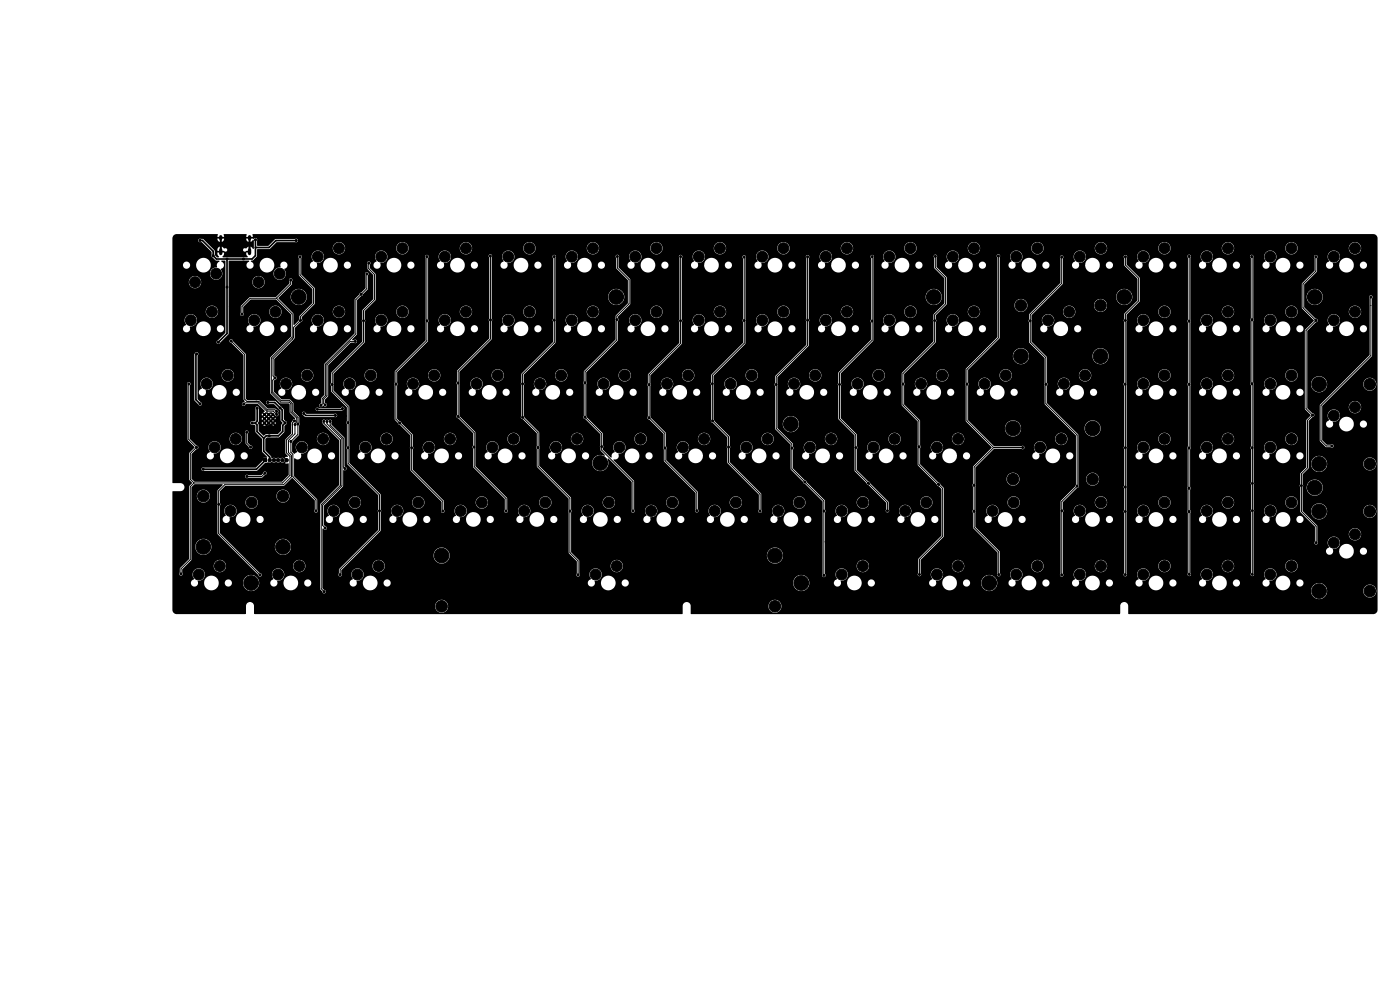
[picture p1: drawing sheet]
<svg xmlns="http://www.w3.org/2000/svg" width="420mm" height="297mm" viewBox="0 0 420 297" stroke-linecap="round" stroke-linejoin="round" font-family="sans-serif">
<g fill="#000" stroke="#000" stroke-width=".3">
<circle cx="52.8" cy="75.4" r=".3"/>
<circle cx="56.5" cy="76.9" r=".3"/>
<circle cx="60" cy="72.1" r=".3"/>
<circle cx="61" cy="75.4" r=".3"/>
<circle cx="61.7" cy="71.4" r=".3"/>
<circle cx="62" cy="76.4" r=".3"/>
<circle cx="62.5" cy="72.1" r=".3"/>
<circle cx="64" cy="76.6" r=".3"/>
<circle cx="64.6" cy="72" r=".3"/>
<circle cx="68.1" cy="77.6" r=".3"/>
<circle cx="69.6" cy="79.7" r=".3"/>
<circle cx="71.7" cy="79.4" r=".3"/>
<circle cx="72.9" cy="79.4" r=".3"/>
<circle cx="73" cy="77.6" r=".3"/>
<circle cx="76.6" cy="71.9" r=".3"/>
<circle cx="76.8" cy="78" r=".3"/>
<circle cx="78.1" cy="76.3" r=".3"/>
<circle cx="80.4" cy="71.1" r=".3"/>
<circle cx="81" cy="71.9" r=".3"/>
<circle cx="81.6" cy="75.4" r=".3"/>
<circle cx="82.8" cy="76.4" r=".3"/>
<circle cx="88.9" cy="72.1" r=".3"/>
<circle cx="90" cy="76.9" r=".3"/>
<circle cx="90.3" cy="72.9" r=".3"/>
<circle cx="95.3" cy="76.9" r="1.62"/>
<circle cx="101.7" cy="74.4" r="1.62"/>
<circle cx="110.5" cy="72.9" r=".3"/>
<circle cx="110.6" cy="78.9" r=".3"/>
<circle cx="114.4" cy="76.9" r="1.62"/>
<circle cx="120.7" cy="74.4" r="1.62"/>
<circle cx="127.8" cy="73.2" r=".3"/>
<circle cx="128.1" cy="76.9" r=".3"/>
<circle cx="133.4" cy="76.9" r="1.62"/>
<circle cx="139.8" cy="74.4" r="1.62"/>
<circle cx="147.1" cy="76.7" r=".3"/>
<circle cx="152.5" cy="76.9" r="1.62"/>
<circle cx="158.8" cy="74.4" r="1.62"/>
<circle cx="166.3" cy="76.9" r=".3"/>
<circle cx="171.5" cy="76.9" r="1.62"/>
<circle cx="177.9" cy="74.4" r="1.62"/>
<circle cx="185.2" cy="76.9" r=".3"/>
<circle cx="190.6" cy="76.9" r="1.62"/>
<circle cx="196.9" cy="74.4" r="1.62"/>
<circle cx="204.2" cy="76.9" r=".3"/>
<circle cx="209.6" cy="76.9" r="1.62"/>
<circle cx="216" cy="74.4" r="1.62"/>
<circle cx="223.2" cy="77" r=".3"/>
<circle cx="228.7" cy="76.9" r="1.62"/>
<circle cx="235" cy="74.4" r="1.62"/>
<circle cx="242.3" cy="77" r=".3"/>
<circle cx="247.7" cy="76.9" r="1.62"/>
<circle cx="254.1" cy="74.4" r="1.63"/>
<circle cx="261.6" cy="76.9" r=".3"/>
<circle cx="266.8" cy="76.9" r="1.63"/>
<circle cx="273.1" cy="74.4" r="1.63"/>
<circle cx="280.6" cy="76.8" r=".3"/>
<circle cx="285.8" cy="76.9" r="1.63"/>
<circle cx="292.2" cy="74.4" r="1.63"/>
<circle cx="299.5" cy="76.7" r=".3"/>
<circle cx="304.9" cy="76.9" r="1.63"/>
<circle cx="311.2" cy="74.4" r="1.63"/>
<circle cx="318.5" cy="77.1" r=".3"/>
<circle cx="323.9" cy="76.9" r="1.63"/>
<circle cx="330.3" cy="74.4" r="1.63"/>
<circle cx="337.6" cy="77" r=".3"/>
<circle cx="343" cy="76.9" r="1.63"/>
<circle cx="349.3" cy="74.4" r="1.63"/>
<circle cx="356.7" cy="76.8" r=".3"/>
<circle cx="362" cy="76.9" r="1.63"/>
<circle cx="368.4" cy="74.4" r="1.63"/>
<circle cx="375.5" cy="76.9" r=".3"/>
<circle cx="381.1" cy="76.9" r="1.63"/>
<circle cx="387.4" cy="74.4" r="1.63"/>
<circle cx="394.8" cy="76.9" r=".3"/>
<circle cx="400.1" cy="76.9" r="1.63"/>
<circle cx="406.5" cy="74.4" r="1.63"/>
<circle cx="55.1" cy="89.3" r=".3"/>
<circle cx="57.2" cy="96" r="1.62"/>
<circle cx="58.5" cy="84.6" r="1.62"/>
<circle cx="63.6" cy="93.4" r="1.62"/>
<circle cx="63.7" cy="85.8" r=".3"/>
<circle cx="64.8" cy="82" r="1.62"/>
<circle cx="65.5" cy="90.8" r=".3"/>
<circle cx="65.9" cy="88.1" r=".3"/>
<circle cx="66.9" cy="90" r=".3"/>
<circle cx="68.1" cy="86" r=".3"/>
<circle cx="69.1" cy="91.8" r=".3"/>
<circle cx="71.2" cy="90" r=".3"/>
<circle cx="71.4" cy="92.7" r=".3"/>
<circle cx="71.7" cy="86.2" r=".3"/>
<circle cx="72.1" cy="81.7" r=".3"/>
<circle cx="72.3" cy="80.1" r=".3"/>
<circle cx="72.6" cy="88.5" r=".3"/>
<circle cx="72.6" cy="94.2" r=".3"/>
<circle cx="73.1" cy="99" r=".3"/>
<circle cx="76.3" cy="96" r="1.62"/>
<circle cx="77.5" cy="84.6" r="1.62"/>
<circle cx="82.6" cy="93.4" r="1.62"/>
<circle cx="83.9" cy="82" r="1.62"/>
<circle cx="87.2" cy="83.9" r=".3"/>
<circle cx="89.6" cy="89" r="2.2"/>
<circle cx="90.2" cy="96" r=".3"/>
<circle cx="95.3" cy="96" r="1.62"/>
<circle cx="101.7" cy="93.4" r="1.62"/>
<circle cx="108.3" cy="88.2" r=".3"/>
<circle cx="109.1" cy="96.1" r=".3"/>
<circle cx="110" cy="82.1" r=".3"/>
<circle cx="114.4" cy="96" r="1.62"/>
<circle cx="114.5" cy="89.5" r=".3"/>
<circle cx="115" cy="85.9" r=".3"/>
<circle cx="120.7" cy="93.4" r="1.62"/>
<circle cx="123.9" cy="88.7" r=".3"/>
<circle cx="125.2" cy="89.8" r=".3"/>
<circle cx="128.1" cy="96.2" r=".3"/>
<circle cx="133" cy="86.3" r=".3"/>
<circle cx="133.4" cy="96" r="1.62"/>
<circle cx="139.8" cy="93.4" r="1.62"/>
<circle cx="140.2" cy="88" r=".3"/>
<circle cx="147.1" cy="95.9" r=".3"/>
<circle cx="152.5" cy="96" r="1.62"/>
<circle cx="158.8" cy="93.4" r="1.62"/>
<circle cx="166.3" cy="96" r=".3"/>
<circle cx="171.5" cy="96" r="1.62"/>
<circle cx="177.9" cy="93.4" r="1.62"/>
<circle cx="178.3" cy="88.1" r=".3"/>
<circle cx="184.9" cy="89" r="2.2"/>
<circle cx="185" cy="95.8" r=".3"/>
<circle cx="190.6" cy="96" r="1.62"/>
<circle cx="190.7" cy="88.7" r=".3"/>
<circle cx="192" cy="90" r=".3"/>
<circle cx="196.9" cy="93.4" r="1.62"/>
<circle cx="199.5" cy="86.3" r=".3"/>
<circle cx="204.2" cy="96.1" r=".3"/>
<circle cx="209.6" cy="96" r="1.62"/>
<circle cx="216" cy="93.4" r="1.62"/>
<circle cx="223.3" cy="96.1" r=".3"/>
<circle cx="228.7" cy="96" r="1.62"/>
<circle cx="235" cy="93.4" r="1.62"/>
<circle cx="237.8" cy="88.7" r=".3"/>
<circle cx="239.3" cy="89.9" r=".3"/>
<circle cx="242.3" cy="96" r=".3"/>
<circle cx="246.9" cy="86.3" r=".3"/>
<circle cx="247.7" cy="96" r="1.62"/>
<circle cx="254.1" cy="93.4" r="1.63"/>
<circle cx="261.6" cy="96.2" r=".3"/>
<circle cx="266.8" cy="96" r="1.63"/>
<circle cx="273.1" cy="93.4" r="1.63"/>
<circle cx="280.1" cy="89" r="2.2"/>
<circle cx="280.4" cy="96.1" r=".3"/>
<circle cx="285.8" cy="96" r="1.63"/>
<circle cx="292.2" cy="93.4" r="1.63"/>
<circle cx="295.6" cy="88.8" r=".3"/>
<circle cx="296.7" cy="89.9" r=".3"/>
<circle cx="304.2" cy="86.2" r=".3"/>
<circle cx="306.3" cy="91.5" r="1.72"/>
<circle cx="309.1" cy="96.2" r=".3"/>
<circle cx="314.4" cy="96" r="1.63"/>
<circle cx="320.8" cy="93.4" r="1.63"/>
<circle cx="330.2" cy="91.5" r="1.72"/>
<circle cx="337.3" cy="89" r="2.2"/>
<circle cx="337.6" cy="96" r=".3"/>
<circle cx="343" cy="96" r="1.63"/>
<circle cx="349.3" cy="93.4" r="1.63"/>
<circle cx="352.7" cy="88.7" r=".3"/>
<circle cx="353.9" cy="89.9" r=".3"/>
<circle cx="356.7" cy="96.2" r=".3"/>
<circle cx="361.4" cy="86.3" r=".3"/>
<circle cx="362" cy="96" r="1.63"/>
<circle cx="368.4" cy="93.4" r="1.63"/>
<circle cx="375.6" cy="95.8" r=".3"/>
<circle cx="381.1" cy="96" r="1.63"/>
<circle cx="387.4" cy="93.4" r="1.63"/>
<circle cx="394.4" cy="89" r="2.2"/>
<circle cx="394.8" cy="96" r=".3"/>
<circle cx="400.1" cy="96" r="1.63"/>
<circle cx="400.4" cy="88.7" r=".3"/>
<circle cx="401.5" cy="89.8" r=".3"/>
<circle cx="406.5" cy="93.4" r="1.63"/>
<circle cx="409" cy="86.3" r=".3"/>
<circle cx="411.2" cy="89" r=".3"/>
<circle cx="56.6" cy="115.1" r=".3"/>
<circle cx="57.1" cy="108.9" r=".3"/>
<circle cx="59" cy="106.1" r=".3"/>
<circle cx="59.9" cy="109.9" r=".3"/>
<circle cx="60.2" cy="103.3" r=".3"/>
<circle cx="60.6" cy="105.3" r=".3"/>
<circle cx="61" cy="110" r=".3"/>
<circle cx="61.5" cy="102" r=".3"/>
<circle cx="62" cy="115" r="1.62"/>
<circle cx="63.2" cy="110.1" r=".3"/>
<circle cx="65.5" cy="102.6" r=".3"/>
<circle cx="65.5" cy="109.9" r=".3"/>
<circle cx="67" cy="108.5" r=".3"/>
<circle cx="68.3" cy="112.5" r="1.62"/>
<circle cx="68.7" cy="104.3" r=".3"/>
<circle cx="68.9" cy="108.7" r=".3"/>
<circle cx="69.4" cy="102.2" r=".3"/>
<circle cx="70.1" cy="100.8" r=".3"/>
<circle cx="71.9" cy="101.9" r=".3"/>
<circle cx="75" cy="119.4" r=".3"/>
<circle cx="75.4" cy="100.8" r=".3"/>
<circle cx="75.6" cy="105.1" r=".3"/>
<circle cx="76.3" cy="117.3" r=".3"/>
<circle cx="76.5" cy="111.8" r=".3"/>
<circle cx="76.5" cy="116" r=".3"/>
<circle cx="76.5" cy="109.7" r=".3"/>
<circle cx="76.9" cy="119.5" r=".3"/>
<circle cx="77.8" cy="102.3" r=".3"/>
<circle cx="79.2" cy="112.9" r=".3"/>
<circle cx="79.2" cy="115.9" r=".3"/>
<circle cx="79.2" cy="114.6" r=".3"/>
<circle cx="79.2" cy="104.1" r=".3"/>
<circle cx="79.4" cy="117" r=".3"/>
<circle cx="79.4" cy="108.2" r=".3"/>
<circle cx="79.4" cy="110.7" r=".3"/>
<circle cx="79.4" cy="106.4" r=".3"/>
<circle cx="79.6" cy="118.8" r=".3"/>
<circle cx="79.8" cy="117.9" r=".3"/>
<circle cx="80.7" cy="118.4" r=".3"/>
<circle cx="82.5" cy="113.3" r=".3"/>
<circle cx="83.6" cy="102.1" r=".3"/>
<circle cx="85.8" cy="115" r="1.62"/>
<circle cx="86.3" cy="105.7" r=".3"/>
<circle cx="92.2" cy="112.5" r="1.62"/>
<circle cx="99.7" cy="115.2" r=".3"/>
<circle cx="103.5" cy="106.1" r=".3"/>
<circle cx="104.9" cy="115" r="1.62"/>
<circle cx="106.6" cy="102.3" r=".3"/>
<circle cx="111.2" cy="112.5" r="1.62"/>
<circle cx="118.8" cy="115.1" r=".3"/>
<circle cx="123.9" cy="115" r="1.62"/>
<circle cx="130.3" cy="112.5" r="1.62"/>
<circle cx="137.4" cy="114.8" r=".3"/>
<circle cx="143" cy="115" r="1.62"/>
<circle cx="149.3" cy="112.5" r="1.62"/>
<circle cx="156.8" cy="115" r=".3"/>
<circle cx="162" cy="115" r="1.62"/>
<circle cx="168.4" cy="112.5" r="1.62"/>
<circle cx="175.5" cy="114.7" r=".3"/>
<circle cx="181.1" cy="115" r="1.62"/>
<circle cx="187.4" cy="112.5" r="1.62"/>
<circle cx="194.7" cy="115.3" r=".3"/>
<circle cx="200.1" cy="115" r="1.62"/>
<circle cx="206.5" cy="112.5" r="1.62"/>
<circle cx="213.7" cy="115" r=".3"/>
<circle cx="219.2" cy="115" r="1.62"/>
<circle cx="225.5" cy="112.5" r="1.62"/>
<circle cx="232.9" cy="115.2" r=".3"/>
<circle cx="238.2" cy="115" r="1.62"/>
<circle cx="244.6" cy="112.5" r="1.62"/>
<circle cx="251.8" cy="115.2" r=".3"/>
<circle cx="257.3" cy="115" r="1.63"/>
<circle cx="263.6" cy="112.5" r="1.63"/>
<circle cx="270.9" cy="115.1" r=".3"/>
<circle cx="276.3" cy="115" r="1.63"/>
<circle cx="282.7" cy="112.5" r="1.63"/>
<circle cx="290.1" cy="115.1" r=".3"/>
<circle cx="295.4" cy="115" r="1.63"/>
<circle cx="301.7" cy="112.5" r="1.63"/>
<circle cx="306.3" cy="106.8" r="2.19"/>
<circle cx="313.7" cy="115.2" r=".3"/>
<circle cx="319.2" cy="115" r="1.63"/>
<circle cx="325.5" cy="112.5" r="1.63"/>
<circle cx="330.2" cy="106.8" r="2.19"/>
<circle cx="337.5" cy="115.2" r=".3"/>
<circle cx="343" cy="115" r="1.63"/>
<circle cx="349.3" cy="112.5" r="1.63"/>
<circle cx="356.7" cy="115.2" r=".3"/>
<circle cx="362" cy="115" r="1.63"/>
<circle cx="368.4" cy="112.5" r="1.63"/>
<circle cx="375.6" cy="115" r=".3"/>
<circle cx="381.1" cy="115" r="1.63"/>
<circle cx="387.4" cy="112.5" r="1.63"/>
<circle cx="395.7" cy="115.2" r="2.19"/>
<circle cx="410.9" cy="115.2" r="1.72"/>
<circle cx="52.8" cy="124.4" r=".3"/>
<circle cx="53.6" cy="135.7" r=".3"/>
<circle cx="54" cy="125.5" r=".3"/>
<circle cx="54.1" cy="128" r=".3"/>
<circle cx="59" cy="134.1" r=".3"/>
<circle cx="59.5" cy="138.6" r=".3"/>
<circle cx="60" cy="121.1" r=".3"/>
<circle cx="60.7" cy="122.5" r=".3"/>
<circle cx="64" cy="128.1" r=".3"/>
<circle cx="64.4" cy="134.1" r="1.62"/>
<circle cx="64.5" cy="124.7" r=".3"/>
<circle cx="68.9" cy="122.8" r=".3"/>
<circle cx="70.7" cy="131.5" r="1.62"/>
<circle cx="71.9" cy="123.7" r=".3"/>
<circle cx="72.5" cy="127.2" r=".3"/>
<circle cx="72.5" cy="129" r=".3"/>
<circle cx="72.5" cy="126.5" r=".3"/>
<circle cx="72.5" cy="128.1" r=".3"/>
<circle cx="72.7" cy="123" r=".3"/>
<circle cx="73.1" cy="121.1" r=".3"/>
<circle cx="73.1" cy="122.2" r=".3"/>
<circle cx="74" cy="129.5" r=".3"/>
<circle cx="74.1" cy="122.5" r=".3"/>
<circle cx="75" cy="128.1" r=".3"/>
<circle cx="75.2" cy="134" r=".3"/>
<circle cx="75.6" cy="126.8" r=".3"/>
<circle cx="77.1" cy="122.3" r=".3"/>
<circle cx="79.3" cy="124.2" r=".3"/>
<circle cx="79.3" cy="125.5" r=".3"/>
<circle cx="79.3" cy="126.8" r=".3"/>
<circle cx="80.3" cy="120.6" r=".3"/>
<circle cx="80.6" cy="124.2" r=".3"/>
<circle cx="80.6" cy="125.5" r=".3"/>
<circle cx="80.6" cy="126.8" r=".3"/>
<circle cx="80.7" cy="127.7" r=".3"/>
<circle cx="80.8" cy="132.7" r=".3"/>
<circle cx="80.8" cy="130.6" r=".3"/>
<circle cx="80.9" cy="137.9" r=".5"/>
<circle cx="81.2" cy="135.5" r=".3"/>
<circle cx="81.6" cy="127.9" r=".3"/>
<circle cx="81.9" cy="125.5" r=".3"/>
<circle cx="81.9" cy="124.2" r=".3"/>
<circle cx="81.9" cy="126.8" r=".3"/>
<circle cx="82.2" cy="137.9" r=".5"/>
<circle cx="82.5" cy="127.7" r=".3"/>
<circle cx="82.8" cy="126.1" r=".3"/>
<circle cx="82.9" cy="131.6" r=".3"/>
<circle cx="83" cy="123.3" r=".3"/>
<circle cx="83" cy="124.2" r=".3"/>
<circle cx="83.4" cy="137.9" r=".5"/>
<circle cx="83.8" cy="136.1" r=".3"/>
<circle cx="84" cy="122.3" r=".3"/>
<circle cx="84.6" cy="136" r=".3"/>
<circle cx="84.7" cy="137.9" r=".5"/>
<circle cx="85.5" cy="131.1" r=".3"/>
<circle cx="85.6" cy="126.7" r=".3"/>
<circle cx="85.9" cy="121.9" r=".3"/>
<circle cx="86" cy="137.9" r=".5"/>
<circle cx="86.9" cy="127.3" r=".3"/>
<circle cx="87.3" cy="132.3" r=".3"/>
<circle cx="88.3" cy="126.1" r=".3"/>
<circle cx="88.5" cy="127.2" r=".3"/>
<circle cx="88.9" cy="138.9" r=".3"/>
<circle cx="89.4" cy="127.1" r=".3"/>
<circle cx="90.6" cy="134.1" r="1.62"/>
<circle cx="91.1" cy="123.9" r=".3"/>
<circle cx="92" cy="130.3" r=".3"/>
<circle cx="92.3" cy="120.6" r=".3"/>
<circle cx="94.6" cy="120.6" r=".3"/>
<circle cx="95" cy="121.6" r=".3"/>
<circle cx="95.2" cy="122.7" r=".3"/>
<circle cx="96.3" cy="121.5" r=".3"/>
<circle cx="96.9" cy="131.5" r="1.62"/>
<circle cx="97.2" cy="126.3" r=".3"/>
<circle cx="97.5" cy="121.3" r=".3"/>
<circle cx="98.1" cy="126.3" r=".3"/>
<circle cx="99.1" cy="126.3" r=".3"/>
<circle cx="100.6" cy="124.5" r=".3"/>
<circle cx="102.3" cy="125" r=".3"/>
<circle cx="102.8" cy="122.4" r=".3"/>
<circle cx="103.6" cy="124.7" r=".3"/>
<circle cx="104.4" cy="126.7" r=".3"/>
<circle cx="104.4" cy="134.2" r=".3"/>
<circle cx="109.6" cy="134.1" r="1.62"/>
<circle cx="113.3" cy="124.6" r=".3"/>
<circle cx="116" cy="131.5" r="1.62"/>
<circle cx="119.9" cy="126.8" r=".3"/>
<circle cx="123.5" cy="134.2" r=".3"/>
<circle cx="128.7" cy="134.1" r="1.62"/>
<circle cx="135" cy="131.5" r="1.62"/>
<circle cx="137.4" cy="124.8" r=".3"/>
<circle cx="142.3" cy="134" r=".3"/>
<circle cx="147.7" cy="134.1" r="1.62"/>
<circle cx="154.1" cy="131.5" r="1.62"/>
<circle cx="156.8" cy="125.1" r=".3"/>
<circle cx="161.4" cy="134.1" r=".3"/>
<circle cx="166.8" cy="134.1" r="1.62"/>
<circle cx="173.1" cy="131.5" r="1.62"/>
<circle cx="175.5" cy="125.1" r=".3"/>
<circle cx="180.1" cy="138.8" r="2.2"/>
<circle cx="180.5" cy="133.8" r=".3"/>
<circle cx="185.8" cy="134.1" r="1.62"/>
<circle cx="192.2" cy="131.5" r="1.62"/>
<circle cx="194.7" cy="125.2" r=".3"/>
<circle cx="199.5" cy="134.3" r=".3"/>
<circle cx="204.9" cy="134.1" r="1.62"/>
<circle cx="211.2" cy="131.5" r="1.62"/>
<circle cx="213.8" cy="126.1" r=".3"/>
<circle cx="218.6" cy="134" r=".3"/>
<circle cx="223.9" cy="134.1" r="1.62"/>
<circle cx="230.3" cy="131.5" r="1.62"/>
<circle cx="237.3" cy="127.1" r="2.2"/>
<circle cx="237.5" cy="134.3" r=".3"/>
<circle cx="243" cy="134.1" r="1.62"/>
<circle cx="249.3" cy="131.5" r="1.62"/>
<circle cx="256.7" cy="134.1" r=".3"/>
<circle cx="262" cy="134.1" r="1.63"/>
<circle cx="268.4" cy="131.5" r="1.63"/>
<circle cx="275.7" cy="133.9" r=".3"/>
<circle cx="281.1" cy="134.1" r="1.63"/>
<circle cx="287.4" cy="131.5" r="1.63"/>
<circle cx="303.9" cy="128.4" r="2.19"/>
<circle cx="306.8" cy="134.1" r=".3"/>
<circle cx="312" cy="134.1" r="1.62"/>
<circle cx="318.4" cy="131.5" r="1.62"/>
<circle cx="327.8" cy="128.4" r="2.19"/>
<circle cx="337.6" cy="134.2" r=".3"/>
<circle cx="343" cy="134.1" r="1.63"/>
<circle cx="349.3" cy="131.5" r="1.63"/>
<circle cx="356.7" cy="134.3" r=".3"/>
<circle cx="362" cy="134.1" r="1.63"/>
<circle cx="368.4" cy="131.5" r="1.63"/>
<circle cx="375.6" cy="134.2" r=".3"/>
<circle cx="381.1" cy="134.1" r="1.63"/>
<circle cx="387.4" cy="131.5" r="1.63"/>
<circle cx="393.8" cy="124.4" r=".3"/>
<circle cx="395.7" cy="139" r="2.19"/>
<circle cx="399.6" cy="133.7" r=".3"/>
<circle cx="400.1" cy="124.6" r="1.63"/>
<circle cx="400.3" cy="135.3" r=".3"/>
<circle cx="401.5" cy="136.5" r=".3"/>
<circle cx="405.3" cy="137.2" r=".3"/>
<circle cx="406.5" cy="122" r="1.63"/>
<circle cx="410.9" cy="139" r="1.72"/>
<circle cx="52.7" cy="151.4" r=".3"/>
<circle cx="52.8" cy="157.3" r=".3"/>
<circle cx="53.9" cy="158.5" r=".3"/>
<circle cx="58.7" cy="151.2" r=".3"/>
<circle cx="60.7" cy="155.6" r=".3"/>
<circle cx="60.9" cy="140.6" r=".3"/>
<circle cx="61" cy="148.7" r="1.72"/>
<circle cx="61.1" cy="142.5" r=".3"/>
<circle cx="61.4" cy="159.1" r=".3"/>
<circle cx="65.6" cy="151.2" r=".3"/>
<circle cx="69.1" cy="153.1" r="1.62"/>
<circle cx="74.1" cy="142.8" r=".3"/>
<circle cx="75.5" cy="150.6" r="1.62"/>
<circle cx="79.5" cy="141.8" r=".3"/>
<circle cx="79.5" cy="140.3" r=".3"/>
<circle cx="81.1" cy="146.9" r=".3"/>
<circle cx="84.9" cy="148.7" r="1.72"/>
<circle cx="89.6" cy="152.9" r=".3"/>
<circle cx="89.9" cy="142.8" r=".3"/>
<circle cx="94.8" cy="153.1" r=".3"/>
<circle cx="97.5" cy="158.3" r=".3"/>
<circle cx="98.9" cy="143.6" r=".3"/>
<circle cx="99.4" cy="141.9" r=".3"/>
<circle cx="100.1" cy="153.1" r="1.62"/>
<circle cx="103.5" cy="140.4" r=".3"/>
<circle cx="106.1" cy="143.6" r=".3"/>
<circle cx="106.4" cy="150.6" r="1.62"/>
<circle cx="110.4" cy="142.1" r=".3"/>
<circle cx="113.8" cy="153.1" r=".3"/>
<circle cx="119.1" cy="153.1" r="1.62"/>
<circle cx="125.5" cy="150.6" r="1.62"/>
<circle cx="132.8" cy="153.2" r=".3"/>
<circle cx="138.2" cy="153.1" r="1.62"/>
<circle cx="144.5" cy="150.6" r="1.62"/>
<circle cx="151.8" cy="153.2" r=".3"/>
<circle cx="157.2" cy="153.1" r="1.62"/>
<circle cx="163.6" cy="150.6" r="1.62"/>
<circle cx="171" cy="153.2" r=".3"/>
<circle cx="176.3" cy="153.1" r="1.62"/>
<circle cx="182.6" cy="150.6" r="1.62"/>
<circle cx="189.9" cy="153.1" r=".3"/>
<circle cx="195.3" cy="153.1" r="1.62"/>
<circle cx="201.7" cy="150.6" r="1.62"/>
<circle cx="209" cy="153.1" r=".3"/>
<circle cx="214.4" cy="153.1" r="1.62"/>
<circle cx="220.7" cy="150.6" r="1.62"/>
<circle cx="228" cy="153.2" r=".3"/>
<circle cx="233.4" cy="153.1" r="1.62"/>
<circle cx="239.8" cy="150.6" r="1.62"/>
<circle cx="241.5" cy="144.5" r=".3"/>
<circle cx="247.1" cy="153.2" r=".3"/>
<circle cx="252.5" cy="153.1" r="1.63"/>
<circle cx="258.8" cy="150.6" r="1.63"/>
<circle cx="260.5" cy="144.8" r=".3"/>
<circle cx="266.2" cy="153.1" r=".3"/>
<circle cx="271.5" cy="153.1" r="1.63"/>
<circle cx="277.9" cy="150.6" r="1.63"/>
<circle cx="281.6" cy="145.2" r=".3"/>
<circle cx="292.2" cy="145.4" r=".3"/>
<circle cx="292.2" cy="153.2" r=".3"/>
<circle cx="297.7" cy="153.1" r="1.62"/>
<circle cx="303.9" cy="143.6" r="1.72"/>
<circle cx="304.1" cy="150.6" r="1.62"/>
<circle cx="318.5" cy="153.1" r=".3"/>
<circle cx="323.1" cy="145.7" r=".3"/>
<circle cx="323.9" cy="153.1" r="1.63"/>
<circle cx="327.8" cy="143.6" r="1.72"/>
<circle cx="330.3" cy="150.6" r="1.63"/>
<circle cx="337.6" cy="153.3" r=".3"/>
<circle cx="337.6" cy="146" r=".3"/>
<circle cx="343" cy="153.1" r="1.63"/>
<circle cx="349.3" cy="150.6" r="1.63"/>
<circle cx="356.7" cy="146.3" r=".3"/>
<circle cx="356.7" cy="153.3" r=".3"/>
<circle cx="362" cy="153.1" r="1.63"/>
<circle cx="368.4" cy="150.6" r="1.63"/>
<circle cx="375.7" cy="144.9" r=".3"/>
<circle cx="375.7" cy="153" r=".3"/>
<circle cx="381.1" cy="153.1" r="1.63"/>
<circle cx="387.4" cy="150.6" r="1.63"/>
<circle cx="390.4" cy="145.5" r=".3"/>
<circle cx="394.4" cy="146.1" r="2.2"/>
<circle cx="395.7" cy="153.3" r="2.19"/>
<circle cx="410.9" cy="153.3" r="1.72"/>
<circle cx="54.3" cy="172" r=".3"/>
<circle cx="54.5" cy="166" r=".3"/>
<circle cx="55.3" cy="160.9" r=".3"/>
<circle cx="56.2" cy="178.6" r=".3"/>
<circle cx="59.6" cy="172.2" r="1.62"/>
<circle cx="61" cy="163.9" r="2.19"/>
<circle cx="66" cy="169.6" r="1.62"/>
<circle cx="75.3" cy="174.7" r="2.2"/>
<circle cx="77.8" cy="166" r=".3"/>
<circle cx="78" cy="172.3" r=".3"/>
<circle cx="83.4" cy="172.2" r="1.62"/>
<circle cx="84.9" cy="163.9" r="2.19"/>
<circle cx="89.8" cy="169.6" r="1.62"/>
<circle cx="91.3" cy="164.8" r=".3"/>
<circle cx="92.5" cy="165.8" r=".3"/>
<circle cx="97.2" cy="177.3" r=".3"/>
<circle cx="99.2" cy="163" r=".3"/>
<circle cx="102" cy="172.2" r=".3"/>
<circle cx="107.2" cy="172.2" r="1.62"/>
<circle cx="113.6" cy="169.6" r="1.62"/>
<circle cx="132.5" cy="166.5" r="2.19"/>
<circle cx="138.3" cy="164.9" r=".3"/>
<circle cx="139.6" cy="166" r=".3"/>
<circle cx="146.4" cy="163" r=".3"/>
<circle cx="173.4" cy="172.3" r=".3"/>
<circle cx="178.7" cy="172.2" r="1.62"/>
<circle cx="185" cy="169.6" r="1.62"/>
<circle cx="185.8" cy="164.8" r=".3"/>
<circle cx="186.9" cy="165.9" r=".3"/>
<circle cx="193.6" cy="163.1" r=".3"/>
<circle cx="232.5" cy="166.5" r="2.19"/>
<circle cx="238.7" cy="164.9" r=".3"/>
<circle cx="239.8" cy="165.9" r=".3"/>
<circle cx="240.4" cy="174.7" r="2.2"/>
<circle cx="246.2" cy="162.9" r=".3"/>
<circle cx="247.2" cy="172.4" r=".3"/>
<circle cx="247.8" cy="162.4" r=".3"/>
<circle cx="252.5" cy="172.2" r="1.63"/>
<circle cx="258.8" cy="169.6" r="1.63"/>
<circle cx="275.8" cy="172.2" r=".3"/>
<circle cx="281.1" cy="172.2" r="1.63"/>
<circle cx="283.1" cy="164.9" r=".3"/>
<circle cx="284.2" cy="165.8" r=".3"/>
<circle cx="287.4" cy="169.6" r="1.63"/>
<circle cx="291.6" cy="162.4" r=".3"/>
<circle cx="296.8" cy="174.7" r="2.2"/>
<circle cx="299.6" cy="172.2" r=".3"/>
<circle cx="304.9" cy="172.2" r="1.63"/>
<circle cx="311.2" cy="169.6" r="1.63"/>
<circle cx="318.5" cy="172.3" r=".3"/>
<circle cx="323.9" cy="172.2" r="1.63"/>
<circle cx="328.1" cy="164.9" r=".3"/>
<circle cx="329.3" cy="165.9" r=".3"/>
<circle cx="330.3" cy="169.6" r="1.63"/>
<circle cx="336" cy="163.2" r=".3"/>
<circle cx="337.6" cy="172.2" r=".3"/>
<circle cx="343" cy="172.2" r="1.63"/>
<circle cx="349.3" cy="169.6" r="1.63"/>
<circle cx="356.8" cy="172.1" r=".3"/>
<circle cx="362" cy="172.2" r="1.63"/>
<circle cx="368.4" cy="169.6" r="1.63"/>
<circle cx="371.6" cy="164.9" r=".3"/>
<circle cx="372.9" cy="165.8" r=".3"/>
<circle cx="375.7" cy="172.1" r=".3"/>
<circle cx="379.6" cy="163" r=".3"/>
<circle cx="381.1" cy="172.2" r="1.63"/>
<circle cx="387.4" cy="169.6" r="1.63"/>
<circle cx="394.8" cy="162.7" r=".3"/>
<circle cx="395.7" cy="177.1" r="2.19"/>
<circle cx="400.1" cy="162.7" r="1.63"/>
<circle cx="406.5" cy="160.1" r="1.63"/>
<circle cx="410.9" cy="177.1" r="1.72"/>
<circle cx="132.5" cy="181.7" r="1.72"/>
<circle cx="232.5" cy="181.7" r="1.72"/>
</g>
<path d="M66.2 71v.5M66.2 74.9v1.1M74.9 71v.5M74.9 74.9v1.1" fill="none" stroke="#000" stroke-width="1"/>
<path d="M52.1 70.5l.9-.3h12.2l.2 .1-.2 .7h.7v.5h-.7a1 1 0 0 0 .8 1v-.8h.5v.8l.6-.5 .1-.5h-.7v-.5h.7l-.1-.6 .2-.2h6.5l.2 .1-.1 .7h.7v.5h-.7a1 1 0 0 0 .7 1v-.8h.5v.8l.7-.6 .3 .1v2.5l-.2 .1-.8-.7v.8h-.5v-.8l-.7 .6a.59 .59 0 0 0-.9 0 .59 .59 0 0 0 .1 .8 .59 .59 0 0 0 .9-.1h.6v.5h-.7v.6l.4 .6-.1 .2-7.3 .1-.2-.3 .4-.4 .1-.8h-.7v-.5h.6a.58 .58 0 0 0 .8 .2 .58 .58 0 0 0 .1-.9 .58 .58 0 0 0-.8 0l-.7-.6v.8h-.5v-.8l-.6 .3-.2 1h.7v.5h-.7v.6l.5 .6-.6 .2-.7-.7-.1-1.4-3.3-3.3-.8-.1a.53 .53 0 0 0-.7 .5 .53 .53 0 0 0 .7 .5h.4l2.8 2.8 .1 1.6 1.2 1.1 1.2 .1a1.6 1.6 0 0 0-.8 1.9 1.89 1.89 0 0 0-2 2.3 1.89 1.89 0 0 0 2.7 1.3 1.89 1.89 0 0 0 .4-3 1.25 1.25 0 0 0 1-1.2 1.25 1.25 0 0 0-.8-1.2l1-.2 .2 .2v21.4l-2.4 2.5a.53 .53 0 0 0 0 .8 .53 .53 0 0 0 .8-.2l.6-.7h2.2l.1 .4 .5 .3 3.6 3.6 .1 13.3 .3 .6-.2 .3a.58 .58 0 0 0-.6 .5 .58 .58 0 0 0 .6 .6 .58 .58 0 0 0 .5-.6h3.7l2 2v.3l-.4 .1 .3 .4 .4-.4 .6 .1 .3 .3 .3-.3h.6l1.1 1a.62 .62 0 0 0 .9-.1 .62 .62 0 0 0-.1-.8 .62 .62 0 0 0-.5-1l-.4-.2-2.2-.1-2.5-2.4h-3.5l-.5-.4v-13.4l-3.9-4a.53 .53 0 0 0-.5-.5 .53 .53 0 0 0-.6 .4h-2.2l1.9-2 .1-1.7h5.3a1.08 1.08 0 0 0 1.1 1.2 1.08 1.08 0 0 0 1.1-1.2h1.8v.3a2.2 2.2 0 0 0 2.3 2 2.2 2.2 0 0 0 2.1-2.3h1.8v.2a1.08 1.08 0 0 0 1.6 .8 1.08 1.08 0 0 0 0-1.8 1.08 1.08 0 0 0-1.6 .8h-1.8a2.21 2.21 0 0 0-2.2-2.1 2.21 2.21 0 0 0-2.2 2.1h-1.8v-.5a1.9 1.9 0 0 0 1.9-2.4 1.9 1.9 0 0 0-2.8-1.2 1.9 1.9 0 0 0-.3 3l-.7 .5-.3 .6h-5.3v-14h7.1v.3a1.85 1.85 0 0 0 2.8 1.4 1.85 1.85 0 0 0 0-3.1 1.85 1.85 0 0 0-2.8 1.4h-7.1v-2.5h13.4v.2a1.88 1.88 0 0 0 2.7 1.6 1.88 1.88 0 0 0 .6-3 1.12 1.12 0 0 0 1-1.3 1.12 1.12 0 0 0-1.4-.9 1.12 1.12 0 0 0-.7 1.5l-.2 .2a1.85 1.85 0 0 0-2 1.7h-13.4l.1-3.8 6.1 .1a1.25 1.25 0 0 0-.4 2.2 1.07 1.07 0 0 0 1.2 0 1.07 1.07 0 0 0 .5-1.1h1.8v.3a2.21 2.21 0 0 0 3.3 1.8 2.21 2.21 0 0 0 0-3.8 2.21 2.21 0 0 0-3.3 1.7h-1.8l-.3-.5-.6-.5 .7-.3 1.2-1.2 .2-2.1h3.5l.5-.4h18.5v.2a1.85 1.85 0 0 0 2 1.7 1.85 1.85 0 0 0 1.7-1.9h15.4v.2a1.85 1.85 0 0 0 1.9 1.7 1.85 1.85 0 0 0 1.8-1.9h15.3v.2a1.85 1.85 0 0 0 2 1.7 1.85 1.85 0 0 0 1.7-1.9h15.4v.2a1.85 1.85 0 0 0 1.9 1.7 1.85 1.85 0 0 0 1.8-1.9h15.3v.2a1.85 1.85 0 0 0 2 1.7 1.85 1.85 0 0 0 1.7-1.9h15.4v.2a1.85 1.85 0 0 0 1.9 1.7 1.85 1.85 0 0 0 1.8-1.9h15.3v.2a1.85 1.85 0 0 0 2 1.7 1.85 1.85 0 0 0 1.7-1.9h15.4v.2a1.85 1.85 0 0 0 1.9 1.7 1.85 1.85 0 0 0 1.8-1.9h15.3v.2a1.85 1.85 0 0 0 2 1.7 1.85 1.85 0 0 0 1.7-1.9h15.4v.2a1.85 1.85 0 0 0 1.9 1.7 1.85 1.85 0 0 0 1.8-1.9h15.3v.2a1.85 1.85 0 0 0 2 1.7 1.85 1.85 0 0 0 1.7-1.9h15.4v.2a1.85 1.85 0 0 0 1.9 1.7 1.85 1.85 0 0 0 1.8-1.9h15.3v.2a1.85 1.85 0 0 0 2 1.7 1.85 1.85 0 0 0 1.7-1.9h15.4v.2a1.85 1.85 0 0 0 1.9 1.7 1.85 1.85 0 0 0 1.8-1.9h15.3v.2a1.85 1.85 0 0 0 2 1.7 1.85 1.85 0 0 0 1.7-1.9h15.4v.2a1.85 1.85 0 0 0 1.9 1.7 1.85 1.85 0 0 0 1.8-1.9h15.3v.2a1.85 1.85 0 0 0 2.8 1.5 1.85 1.85 0 0 0 0-3.2 1.85 1.85 0 0 0-2.8 1.5h-15.3l-.1-.3a1.86 1.86 0 0 0-1.9-1.5 1.86 1.86 0 0 0-1.7 1.8h-15.4v-.3a1.86 1.86 0 0 0-1.9-1.5 1.86 1.86 0 0 0-1.8 1.8h-15.3l-.1-.3a1.86 1.86 0 0 0-1.9-1.5 1.86 1.86 0 0 0-1.7 1.8h-15.4v-.3a1.86 1.86 0 0 0-1.9-1.5 1.86 1.86 0 0 0-1.8 1.8h-15.3l-.1-.3a1.86 1.86 0 0 0-1.9-1.5 1.86 1.86 0 0 0-1.7 1.8h-15.4v-.3a1.86 1.86 0 0 0-1.9-1.5 1.86 1.86 0 0 0-1.8 1.8h-15.3l-.1-.3a1.86 1.86 0 0 0-1.9-1.5 1.86 1.86 0 0 0-1.7 1.8h-15.4v-.3a1.85 1.85 0 0 0-1.9-1.5 1.85 1.85 0 0 0-1.8 1.8h-15.3l-.1-.3a1.85 1.85 0 0 0-1.9-1.5 1.85 1.85 0 0 0-1.7 1.8h-15.4v-.3a1.85 1.85 0 0 0-1.9-1.5 1.85 1.85 0 0 0-1.8 1.8h-15.3l-.1-.3a1.85 1.85 0 0 0-1.9-1.5 1.85 1.85 0 0 0-1.7 1.8h-15.4v-.3a1.85 1.85 0 0 0-1.9-1.5 1.85 1.85 0 0 0-1.8 1.8h-15.3l-.1-.3a1.85 1.85 0 0 0-1.9-1.5 1.85 1.85 0 0 0-1.7 1.8h-15.4v-.3a1.85 1.85 0 0 0-1.9-1.5 1.85 1.85 0 0 0-1.8 1.8h-15.3l-.1-.3a1.85 1.85 0 0 0-1.9-1.5 1.85 1.85 0 0 0-1.7 1.8h-15.4v-.3a1.85 1.85 0 0 0-1.9-1.5 1.85 1.85 0 0 0-1.8 1.8h-18.5l1.7-1.7h5.7a.53 .53 0 0 0 .7-.6 .53 .53 0 0 0-.8-.4h-5.9l-2.3 2.1h-3.2l-.1-1.7a.61 .61 0 0 0-.4-.7 .61 .61 0 0 0-.7 .3l-.8-.1v-.5h.7l-.2-.6 .2-.2h336.5l.6 .5 .3 .7v111.4a1.3 1.3 0 0 1-1.4 1.2h-73.3l-.2-.1v-2.4a1.2 1.2 0 0 0-1.2-1.1 1.2 1.2 0 0 0-1.2 1.1v2.4l-.1 .1h-128.5l-.2-.1v-2.3h23.3a1.95 1.95 0 0 0 2.8 1.9 1.95 1.95 0 0 0 .4-3.3 1.95 1.95 0 0 0-3.1 1.1l-.1 .3h-23.3a1.2 1.2 0 0 0-1.2-1.2 1.2 1.2 0 0 0-1.2 1.1v2.4l-.2 .1h-128.2l-.2-.1v-2.3h54.3a1.95 1.95 0 0 0 2.8 1.9 1.95 1.95 0 0 0 .4-3.3 1.95 1.95 0 0 0-3.1 1.1l-.1 .3h-54.3a1.2 1.2 0 0 0-1.2-1.2 1.2 1.2 0 0 0-1.2 1.1l-.1 2.5-21.3-.1-.5-.5-.2-.6v-8.2h5.6v.2a1.08 1.08 0 0 0 1.2 1 1.08 1.08 0 0 0 .9-1.2h1.8v.3a2.2 2.2 0 0 0 2.3 2 2.2 2.2 0 0 0 2.1-2.3h1.8v.2a1.08 1.08 0 0 0 1.2 1 1.08 1.08 0 0 0 1-1.2h3.3v.3a2.43 2.43 0 0 0 2.5 2.3 2.43 2.43 0 0 0 2.4-2.6h3.3v.2a1.08 1.08 0 0 0 1.2 1 1.08 1.08 0 0 0 .9-1.2h1.8v.3a2.2 2.2 0 0 0 2.4 2 2.2 2.2 0 0 0 2-2.3h1.8v.2a1.08 1.08 0 0 0 1.7 .8 1.08 1.08 0 0 0 0-1.8 1.08 1.08 0 0 0-1.7 .8h-1.8a2.21 2.21 0 0 0-2.2-2.1 2.21 2.21 0 0 0-2.2 2.1h-1.8l.1-.5a1.9 1.9 0 0 0 1.9-2.4 1.9 1.9 0 0 0-2.8-1.2 1.9 1.9 0 0 0-.4 3l-.7 .5-.2 .6h-3.3a2.43 2.43 0 0 0-2.5-2.3 2.43 2.43 0 0 0-2.4 2.3l-3.4-.1a1.08 1.08 0 0 0-1.1-.9 1.08 1.08 0 0 0-1 1h-1.8a2.21 2.21 0 0 0-2.2-2.1 2.21 2.21 0 0 0-2.2 2.1h-1.8v-.5a1.89 1.89 0 0 0 2-2.4 1.89 1.89 0 0 0-2.8-1.2 1.89 1.89 0 0 0-.4 3l-.7 .5-.2 .6h-5.6v-2.7l2.1 .2a.55 .55 0 0 0 .8 .3 .55 .55 0 0 0 0-.9l.1-.9 1.1-1.1h8.3v.3a1.85 1.85 0 0 0 2.8 1.4 1.85 1.85 0 0 0 0-3.1 1.85 1.85 0 0 0-2.8 1.4h-8.3l1.6-1.7v-4h1.2v.2a2.42 2.42 0 0 0 3.7 2 2.42 2.42 0 0 0 0-4.2 2.42 2.42 0 0 0-3.7 2h-1.2v-15.2h1.7v.2a1.95 1.95 0 0 0 2.9 1.6 1.95 1.95 0 0 0 0-3.4 1.95 1.95 0 0 0-2.9 1.6h-1.7v-2.6l1-.9 8.4 .1-1.6 1.8v3.7l-.1 .5 .1 .4 .1 8.5 12.2 12.2a.55 .55 0 0 0 .6 .5 .55 .55 0 0 0 .5-.7 .55 .55 0 0 0-.7-.4l-2.2-2.2h12.2a1.85 1.85 0 0 0 2.6 1.8 1.85 1.85 0 0 0 .4-3.1 1.85 1.85 0 0 0-2.9 1.1l-.1 .2h-12.2l-5.8-5.7h12.6a2.42 2.42 0 0 0 3.4 2.3 2.42 2.42 0 0 0 .5-4.1 2.42 2.42 0 0 0-3.9 1.5v.3h-12.6l-3.9-4-.1-4.2h.9v.2a1.08 1.08 0 0 0 1.2 .9 1.08 1.08 0 0 0 .9-1.2h1.8v.3a2.2 2.2 0 0 0 2.4 2.1 2.2 2.2 0 0 0 2-2.3h1.8v.2a1.08 1.08 0 0 0 1.7 .8 1.08 1.08 0 0 0 0-1.8 1.08 1.08 0 0 0-1.7 .8l-1.8-.1a2.21 2.21 0 0 0-2.2-2 2.21 2.21 0 0 0-2.2 2h-1.8l.1-.5a1.9 1.9 0 0 0 1.9-2.4 1.9 1.9 0 0 0-2.8-1.1 1.9 1.9 0 0 0-.3 3l-.8 .5-.2 .6h-.9v-4l.2-.4-.2-.7h7.7a1.85 1.85 0 0 0 2.6 1.8 1.85 1.85 0 0 0 .4-3.2 1.85 1.85 0 0 0-2.9 1.1l-.1 .3h-7.7v-1.9h17a1.95 1.95 0 0 0 2.8 1.9 1.95 1.95 0 0 0 .4-3.3 1.95 1.95 0 0 0-3.1 1.1l-.1 .3h-17v-1.3l1.7-1.7h17.5l2.6-2.4 6.7 6.7v2.8a.55 .55 0 0 0 .1 .8 .55 .55 0 0 0 .8-.1 .55 .55 0 0 0-.1-.7v-1.5h.8v25.3l.7 .8a.55 .55 0 0 0 .6 .5 .55 .55 0 0 0 .5-.6 .55 .55 0 0 0-.6-.5l-.5-.4v-1.7h8.2v.2a1.08 1.08 0 0 0 1.2 1 1.08 1.08 0 0 0 .9-1.2h1.9v.3a2.2 2.2 0 0 0 2.3 2 2.2 2.2 0 0 0 2.1-2.3h1.8v.2a1.08 1.08 0 0 0 1.1 1 1.08 1.08 0 0 0 1-1.2h59.1v.2a1.08 1.08 0 0 0 1.2 1 1.08 1.08 0 0 0 1-1.2h1.8v.3a2.2 2.2 0 0 0 2.3 2 2.2 2.2 0 0 0 2.1-2.3h1.8v.2a1.08 1.08 0 0 0 1.2 1 1.08 1.08 0 0 0 .9-1.2h49.3v.3a2.43 2.43 0 0 0 2.6 2.3 2.43 2.43 0 0 0 2.3-2.6h7.3v.2a1.08 1.08 0 0 0 1.2 1 1.08 1.08 0 0 0 1-1.2h1.8v.3a2.2 2.2 0 0 0 2.3 2 2.2 2.2 0 0 0 2.1-2.3h1.8v.2a1.08 1.08 0 0 0 1.2 1 1.08 1.08 0 0 0 1-1.2h16.2v.2a1.08 1.08 0 0 0 1.2 1 1.08 1.08 0 0 0 1-1.2h1.8v.3a2.2 2.2 0 0 0 2.3 2 2.2 2.2 0 0 0 2.1-2.3h1.8v.2a1.08 1.08 0 0 0 1.2 1 1.08 1.08 0 0 0 .9-1.2h3.3v.3a2.43 2.43 0 0 0 3.3 2.1h95.7v.3a2.42 2.42 0 0 0 2.5 2.3 2.42 2.42 0 0 0 2.3-2.6h10.9v.3a1.95 1.95 0 0 0 2.9 1.5 1.95 1.95 0 0 0 0-3.3 1.95 1.95 0 0 0-2.9 1.5h-10.9a2.42 2.42 0 0 0-2.4-2.3 2.42 2.42 0 0 0-2.4 2.3h-95.6a2.42 2.42 0 0 0 1.5-2.4h3.3v.2a1.08 1.08 0 0 0 1.2 1 1.08 1.08 0 0 0 1-1.2h1.8v.3a2.2 2.2 0 0 0 2.3 2 2.2 2.2 0 0 0 2.1-2.3h1.8v.2a1.08 1.08 0 0 0 1.2 1 1.08 1.08 0 0 0 .9-1.2h6.8v.2a1.08 1.08 0 0 0 1.2 1 1.08 1.08 0 0 0 .9-1.2h1.8v.3a2.2 2.2 0 0 0 2.4 2 2.2 2.2 0 0 0 2-2.3h1.8v.2a1.08 1.08 0 0 0 1.2 1 1.08 1.08 0 0 0 1-1.2h6.7v.2a1.08 1.08 0 0 0 1.2 1 1.08 1.08 0 0 0 1-1.2h1.8v.3a2.2 2.2 0 0 0 2.3 2 2.2 2.2 0 0 0 2.1-2.3h1.8v.2a1.08 1.08 0 0 0 1.2 1 1.08 1.08 0 0 0 .9-1.2h6.8v.2a1.08 1.08 0 0 0 1.2 1 1.08 1.08 0 0 0 .9-1.2h1.8v.3a2.2 2.2 0 0 0 2.4 2 2.2 2.2 0 0 0 2-2.3h1.8v.2a1.08 1.08 0 0 0 1.2 1 1.08 1.08 0 0 0 1-1.2h6.7v.2a1.08 1.08 0 0 0 1.2 1 1.08 1.08 0 0 0 1-1.2h1.8v.3a2.2 2.2 0 0 0 2.3 2 2.2 2.2 0 0 0 2.1-2.3h1.8v.2a1.08 1.08 0 0 0 1.6 .8 1.08 1.08 0 0 0 0-1.8 1.08 1.08 0 0 0-1.6 .8h-1.8a2.21 2.21 0 0 0-2.2-2.1 2.21 2.21 0 0 0-2.2 2.1h-1.8v-.5a1.9 1.9 0 0 0 1.9-2.4 1.9 1.9 0 0 0-2.8-1.2 1.9 1.9 0 0 0-.3 3l-.7 .5-.3 .6h-6.7a1.08 1.08 0 0 0-1.1-1 1.08 1.08 0 0 0-1.1 1h-1.8a2.21 2.21 0 0 0-2.2-2.1 2.21 2.21 0 0 0-2.2 2.1h-1.8l.1-.5a1.9 1.9 0 0 0 1.9-2.4 1.9 1.9 0 0 0-2.8-1.2 1.9 1.9 0 0 0-.4 3l-.7 .5-.2 .6h-6.8a1.08 1.08 0 0 0-1.1-1 1.08 1.08 0 0 0-1 1h-1.8a2.21 2.21 0 0 0-2.2-2.1 2.21 2.21 0 0 0-2.2 2.1h-1.8v-.5a1.9 1.9 0 0 0 1.9-2.4 1.9 1.9 0 0 0-2.8-1.2 1.9 1.9 0 0 0-.3 3l-.7 .5-.3 .6h-6.7a1.08 1.08 0 0 0-1.1-1 1.08 1.08 0 0 0-1.1 1h-1.8a2.21 2.21 0 0 0-2.2-2.1 2.21 2.21 0 0 0-2.2 2.1h-1.8l.1-.5a1.9 1.9 0 0 0 1.9-2.4 1.9 1.9 0 0 0-2.8-1.2 1.9 1.9 0 0 0-.4 3l-.7 .5-.2 .6h-6.8a1.08 1.08 0 0 0-1.1-1 1.08 1.08 0 0 0-1 1h-1.8a2.21 2.21 0 0 0-2.2-2.1 2.21 2.21 0 0 0-2.2 2.1h-1.8v-.5a1.9 1.9 0 0 0 1.9-2.4 1.9 1.9 0 0 0-2.8-1.2 1.9 1.9 0 0 0-.3 3l-.7 .5-.3 .6h-3.3a2.43 2.43 0 0 0-2.4-2.3 2.43 2.43 0 0 0-2.5 2.3l-3.3-.1a1.08 1.08 0 0 0-1.1-.9 1.08 1.08 0 0 0-1 1h-1.8a2.21 2.21 0 0 0-2.2-2.1 2.21 2.21 0 0 0-2.2 2.1h-1.8v-.5a1.9 1.9 0 0 0 1.9-2.4 1.9 1.9 0 0 0-2.8-1.2 1.9 1.9 0 0 0-.3 3l-.7 .5-.3 .6h-16.3a1.08 1.08 0 0 0-1.1-1 1.08 1.08 0 0 0-1 1h-1.8a2.21 2.21 0 0 0-2.2-2.1 2.21 2.21 0 0 0-2.2 2.1h-1.8v-.5a1.89 1.89 0 0 0 1.9-2.4 1.89 1.89 0 0 0-2.7-1.2 1.89 1.89 0 0 0-.4 3l-.7 .5-.3 .6h-7.3a2.43 2.43 0 0 0-2.4-2.3 2.43 2.43 0 0 0-2.5 2.3l-49.3-.1a1.08 1.08 0 0 0-1.1-.9 1.08 1.08 0 0 0-1 1h-1.8a2.21 2.21 0 0 0-2.2-2.1 2.21 2.21 0 0 0-2.2 2.1h-1.8v-.5a1.9 1.9 0 0 0 1.9-2.4 1.9 1.9 0 0 0-2.8-1.2 1.9 1.9 0 0 0-.3 3l-.7 .5-.3 .6h-59.1a1.08 1.08 0 0 0-1.1-1 1.08 1.08 0 0 0-1 1h-1.8a2.21 2.21 0 0 0-2.2-2.1 2.21 2.21 0 0 0-2.2 2.1h-1.9l.1-.5a1.9 1.9 0 0 0 1.9-2.4 1.9 1.9 0 0 0-2.8-1.2 1.9 1.9 0 0 0-.3 3l-.7 .5-.3 .6h-8.2v-16a.34 .34 0 0 1 .4-.1 .34 .34 0 0 1 .2 .3 .55 .55 0 0 0 .8-.4 .55 .55 0 0 0-.6-.7l-.4-.4v-1.7h.6v.2a1.08 1.08 0 0 0 1.2 .9 1.08 1.08 0 0 0 1-1.2h1.8v.3a2.2 2.2 0 0 0 2.3 2.1 2.2 2.2 0 0 0 2.1-2.3h1.8v.2a1.08 1.08 0 0 0 1.6 .8 1.08 1.08 0 0 0 0-1.8 1.08 1.08 0 0 0-1.6 .8l-1.8-.1a2.21 2.21 0 0 0-2.2-2 2.21 2.21 0 0 0-2.2 2h-1.8v-.5a1.9 1.9 0 0 0 2-2.3 1.9 1.9 0 0 0-2.9-1.2 1.9 1.9 0 0 0-.3 3l-.7 .5-.3 .6h-.6v-4l1.1-1.1h6.4a1.85 1.85 0 0 0 2.6 1.8 1.85 1.85 0 0 0 .4-3.2 1.85 1.85 0 0 0-3 1.1v.3h-6.4l4.7-4.8 .2-4.8a.6 .6 0 0 0 .9-.4 .6 .6 0 0 0-.7-.7v-8.6l-3.8-3.9-.1-.6a.61 .61 0 0 0-.1-.9 .61 .61 0 0 0-.8 .1h-.7a.69 .69 0 0 0-1 0 .69 .69 0 0 0 0 1l5 5.1v13.3l-5.8 5.9h-.8l-.1-1.6-6.9-6.9 .2-5.4a1.15 1.15 0 0 0 1.3 .3 1.15 1.15 0 0 0 .7-1.1h1.8v.3a2.2 2.2 0 0 0 2.3 2 2.2 2.2 0 0 0 2.1-2.3h1.8v.2a1.08 1.08 0 0 0 1.6 .8 1.08 1.08 0 0 0 0-1.8 1.08 1.08 0 0 0-1.6 .8h-1.8a2.21 2.21 0 0 0-2.2-2.1 2.21 2.21 0 0 0-2.2 2.1h-1.8v-.5a1.89 1.89 0 0 0 1.9-2.4 1.89 1.89 0 0 0-2.8-1.2 1.89 1.89 0 0 0-.3 3l-.9 .6-.7-.7v-2.6l1-1.3h6.5v.3a1.85 1.85 0 0 0 2.8 1.4 1.85 1.85 0 0 0 0-3.1 1.85 1.85 0 0 0-2.8 1.4h-6.5l1.1-1.1v-2.7l.2-.6-.2-2-1.1-1.2h2l.1 .4 1 .8h8.8a.54 .54 0 0 0 .6-.6 .54 .54 0 0 0-.8-.4h-8.3l-.4-.3a.53 .53 0 0 0-.5-.3 .53 .53 0 0 0-.5 .4h-2l-.6-.6v-.6h6.7l.1 .4 .3 .2 7.5-.2a.57 .57 0 0 0 .7-.4 .57 .57 0 0 0-.5-.7 .57 .57 0 0 0-.6 .5l-6.6-.1a.53 .53 0 0 0-.5-.2 .53 .53 0 0 0-.4 .5h-6.7v-1.2l7.7 .2a.62 .62 0 0 0 .7 .4 .62 .62 0 0 0 .6-.4 .56 .56 0 0 0 .9 .1 .56 .56 0 0 0-.3-.9l-.1-1 .9-1.1v-3.5h.7l.3 2.2 4.7 4.7v4.1l-.2 .5 .2 .4v6.6l-.2 .6 .2 .4v4.3l9.4 9.5v4.1l-.2 .4 .2 .6v5.2l-11.7 11.7-.1 1.3a.55 .55 0 0 0 0 .8 .55 .55 0 0 0 .8-.1 .55 .55 0 0 0-.1-.7v-.9l1.4-1.4h7.9v.3a1.85 1.85 0 0 0 2.9 1.4 1.85 1.85 0 0 0 0-3.1 1.85 1.85 0 0 0-2.9 1.4h-7.9l3.1-3.1h23.2v.2a2.42 2.42 0 0 0 3.6 2 2.42 2.42 0 0 0 0-4.2 2.42 2.42 0 0 0-3.6 2h-23.2l7.2-7.2 .1-3.6h2.6v.2a1.08 1.08 0 0 0 1.2 .9 1.08 1.08 0 0 0 .9-1.2h1.9v.3a2.2 2.2 0 0 0 2.3 2.1 2.2 2.2 0 0 0 2.1-2.3h1.8v.2a1.08 1.08 0 0 0 1.1 1 1.08 1.08 0 0 0 1-1.2h6.7v.2a1.08 1.08 0 0 0 1.2 .9 1.08 1.08 0 0 0 1-1.2h1.8v.3a2.2 2.2 0 0 0 2.3 2.1 2.2 2.2 0 0 0 2.1-2.3h1.8v.2a1.08 1.08 0 0 0 1.2 1 1.08 1.08 0 0 0 1-1.2h6.7v.2a1.08 1.08 0 0 0 1.2 .9 1.08 1.08 0 0 0 .9-1.2h1.9v.3a2.2 2.2 0 0 0 2.3 2.1 2.2 2.2 0 0 0 2.1-2.3h1.8v.2a1.08 1.08 0 0 0 1.6 .8 1.08 1.08 0 0 0 0-1.8 1.08 1.08 0 0 0-1.6 .8l-1.8-.1a2.21 2.21 0 0 0-2.2-2 2.21 2.21 0 0 0-2.2 2h-1.9l.1-.5a1.9 1.9 0 0 0 1.9-2.4 1.9 1.9 0 0 0-2.8-1.1 1.9 1.9 0 0 0-.3 3l-.7 .5-.3 .6h-6.7l-.1-.2a1.08 1.08 0 0 0-1.1-.8 1.08 1.08 0 0 0-1 1l-1.8-.1a2.21 2.21 0 0 0-2.2-2 2.21 2.21 0 0 0-2.2 2h-1.8v-.5a1.9 1.9 0 0 0 2-2.4 1.9 1.9 0 0 0-2.9-1.1 1.9 1.9 0 0 0-.3 3l-.7 .5-.3 .6h-6.7v-.2a1.08 1.08 0 0 0-1.2-.8 1.08 1.08 0 0 0-.9 1l-1.8-.1a2.21 2.21 0 0 0-2.2-2 2.21 2.21 0 0 0-2.2 2h-1.9l.1-.5a1.9 1.9 0 0 0 1.9-2.3 1.9 1.9 0 0 0-2.8-1.2 1.9 1.9 0 0 0-.3 3l-.7 .5-.3 .6h-2.6l.2-2.4-.2-2.7h9.4a1.85 1.85 0 0 0 2.6 1.8 1.85 1.85 0 0 0 .5-3.2 1.85 1.85 0 0 0-3 1.1l-.1 .3h-9.4l-.1-2.4-9.3-9.4v-2.2h2.5v.2a1.08 1.08 0 0 0 1.2 1 1.08 1.08 0 0 0 .9-1.2h1.8v.3a2.2 2.2 0 0 0 2.3 2 2.2 2.2 0 0 0 2.1-2.3h1.8v.2a1.08 1.08 0 0 0 1.7 .8 1.08 1.08 0 0 0 0-1.8 1.08 1.08 0 0 0-1.7 .8h-1.8a2.21 2.21 0 0 0-2.2-2.1 2.21 2.21 0 0 0-2.2 2.1h-1.8v-.5a1.89 1.89 0 0 0 2-2.4 1.89 1.89 0 0 0-2.8-1.2 1.89 1.89 0 0 0-.4 3l-.7 .5-.2 .6h-2.5l.2-2.2-.2-2.9h9.3a1.85 1.85 0 0 0 2.6 1.8 1.85 1.85 0 0 0 .4-3.1 1.85 1.85 0 0 0-3 1.1v.2h-9.3v-4.3l.2-.5-.2-.4v-4.4l-4.3-4.3h2a1.08 1.08 0 0 0 1.1 1.2 1.08 1.08 0 0 0 1-1.3h1.9v.3a2.2 2.2 0 0 0 2.3 2.1 2.2 2.2 0 0 0 2.1-2.3h1.8v.2a1.08 1.08 0 0 0 1.6 .8 1.08 1.08 0 0 0 0-1.8 1.08 1.08 0 0 0-1.6 .8l-1.8-.1a2.21 2.21 0 0 0-2.2-2 2.21 2.21 0 0 0-2.2 2h-1.9l.1-.5a1.89 1.89 0 0 0 2-1.8h11.5l.2 .5v10.2l1.1 1.3 .5 .3 3.1 3.1-.1 3.8 .1 .4 .1 6.3 9.2 9.3 .1 2.4a.56 .56 0 0 0-.1 .8 .56 .56 0 0 0 .8 0 .56 .56 0 0 0 0-.8v-2.2h9.5a1.85 1.85 0 0 0 2.6 1.8 1.85 1.85 0 0 0 .4-3.2 1.85 1.85 0 0 0-3 1.1v.3h-9.5l-.1-.5-9.3-9.3v-4.2h2.5v.2a1.08 1.08 0 0 0 1.2 1 1.08 1.08 0 0 0 1-1.2h1.8v.3a2.2 2.2 0 0 0 2.3 2 2.2 2.2 0 0 0 2.1-2.3h1.8v.2a1.08 1.08 0 0 0 1.6 .8 1.08 1.08 0 0 0 0-1.8 1.08 1.08 0 0 0-1.6 .8h-1.8a2.21 2.21 0 0 0-2.2-2.1 2.21 2.21 0 0 0-2.2 2.1h-1.8v-.5a1.89 1.89 0 0 0 1.9-2.4 1.89 1.89 0 0 0-2.8-1.2 1.89 1.89 0 0 0-.3 3l-.7 .5-.3 .6h-2.5l.2-2.2-.2-2.9h9.4a1.85 1.85 0 0 0 2.6 1.8 1.85 1.85 0 0 0 .4-3.1 1.85 1.85 0 0 0-3 1.1v.2h-9.4v-1.3l-4.7-4.7v-7.9h2.5a1.08 1.08 0 0 0 1.1 1.2 1.08 1.08 0 0 0 1-1.3h1.8v.3a2.2 2.2 0 0 0 2.3 2.1 2.2 2.2 0 0 0 2.1-2.3h1.8v.2a1.08 1.08 0 0 0 1.7 .8 1.08 1.08 0 0 0 0-1.8 1.08 1.08 0 0 0-1.7 .8l-1.8-.1a2.21 2.21 0 0 0-2.2-2 2.21 2.21 0 0 0-2.2 2h-1.8v-.5a1.88 1.88 0 0 0 2-2.2h11.2l.2 .6v9l-.2 .6 5 4.9v3.7l-.2 .6 .2 .4v5.5l9.5 9.5v3.3a.55 .55 0 0 0 .1 .8 .55 .55 0 0 0 .8-.1 .55 .55 0 0 0-.1-.8v-2.2h9.5a1.85 1.85 0 0 0 2.6 1.8 1.85 1.85 0 0 0 .5-3.2 1.85 1.85 0 0 0-3 1.1l-.1 .3h-9.5l-.1-1.3-9.5-9.5v-3.2h2.8v.2a1.08 1.08 0 0 0 1.2 1 1.08 1.08 0 0 0 .9-1.2h1.8v.3a2.2 2.2 0 0 0 2.3 2 2.2 2.2 0 0 0 2.1-2.3h1.8v.2a1.08 1.08 0 0 0 1.7 .8 1.08 1.08 0 0 0 0-1.8 1.08 1.08 0 0 0-1.7 .8h-1.8a2.21 2.21 0 0 0-2.2-2.1 2.21 2.21 0 0 0-2.2 2.1h-1.8v-.5a1.89 1.89 0 0 0 2-2.4 1.89 1.89 0 0 0-2.8-1.2 1.89 1.89 0 0 0-.4 3l-.7 .5-.2 .6h-2.8l.2-2.4-.2-2.7h9.6a1.85 1.85 0 0 0 2.6 1.8 1.85 1.85 0 0 0 .4-3.1 1.85 1.85 0 0 0-3 1.1v.2h-9.6l-.1-2-4.5-4.5-.2-.6v-6.8h2.8v.2a1.08 1.08 0 0 0 1.2 .9 1.08 1.08 0 0 0 .9-1.2h1.9v.3a2.2 2.2 0 0 0 2.3 2.1 2.2 2.2 0 0 0 2.1-2.3h1.8v.2a1.08 1.08 0 0 0 1.6 .8 1.08 1.08 0 0 0 0-1.8 1.08 1.08 0 0 0-1.6 .8l-1.8-.1a2.21 2.21 0 0 0-2.2-2 2.21 2.21 0 0 0-2.2 2h-1.9l.1-.5a1.89 1.89 0 0 0 2-1.9h11.4l.2 .5v9.1l-.2 .5 4.8 4.8 .1 3.8-.2 .5 .2 .4v5.3l9.5 9.6-.2 3.7 .2 .4v12.1l2.5 2.6-.1 3.6a.55 .55 0 0 0 .1 .8 .55 .55 0 0 0 .8-.1 .55 .55 0 0 0-.1-.8v-2.3h9.4a1.85 1.85 0 0 0 2.6 1.8 1.85 1.85 0 0 0 .4-3.1 1.85 1.85 0 0 0-3 1.1v.2h-9.4l-.1-1.5-1.5-1.6h57.9v.2a2.42 2.42 0 0 0 3.6 2 2.42 2.42 0 0 0 0-4.2 2.42 2.42 0 0 0-3.6 2h-57.9l-.9-1v-9.8h2.6a1.08 1.08 0 0 0 1.1 1.2 1.08 1.08 0 0 0 1.1-1.3h1.8v.3a2.2 2.2 0 0 0 2.3 2.1 2.2 2.2 0 0 0 2.1-2.3h1.8v.2a1.08 1.08 0 0 0 1.2 1 1.08 1.08 0 0 0 1-1.2h6.7v.2a1.08 1.08 0 0 0 1.2 .9 1.08 1.08 0 0 0 .9-1.2h1.9v.3a2.2 2.2 0 0 0 2.3 2.1 2.2 2.2 0 0 0 2.1-2.3h1.8v.2a1.08 1.08 0 0 0 1.1 1 1.08 1.08 0 0 0 1-1.2h6.7v.2a1.08 1.08 0 0 0 1.2 .9 1.08 1.08 0 0 0 1-1.2h1.8v.3a2.2 2.2 0 0 0 2.3 2.1 2.2 2.2 0 0 0 2.1-2.3h1.8v.2a1.08 1.08 0 0 0 1.2 1 1.08 1.08 0 0 0 1-1.2h6.7v.2a1.08 1.08 0 0 0 1.2 .9 1.08 1.08 0 0 0 .9-1.2h1.9v.3a2.2 2.2 0 0 0 2.3 2.1 2.2 2.2 0 0 0 2.1-2.3h1.8v.2a1.08 1.08 0 0 0 1.6 .8 1.08 1.08 0 0 0 0-1.8 1.08 1.08 0 0 0-1.6 .8l-1.8-.1a2.21 2.21 0 0 0-2.2-2 2.21 2.21 0 0 0-2.2 2h-1.9l.1-.5a1.9 1.9 0 0 0 1.9-2.3 1.9 1.9 0 0 0-2.8-1.2 1.9 1.9 0 0 0-.3 3l-.7 .5-.3 .6h-6.7l-.1-.2a1.08 1.08 0 0 0-1.1-.8 1.08 1.08 0 0 0-1 1l-1.8-.1a2.21 2.21 0 0 0-2.2-2 2.21 2.21 0 0 0-2.2 2h-1.8v-.5a1.9 1.9 0 0 0 2-2.3 1.9 1.9 0 0 0-2.9-1.2 1.9 1.9 0 0 0-.3 3l-.7 .5-.3 .6h-6.7v-.2a1.08 1.08 0 0 0-1.2-.8 1.08 1.08 0 0 0-.9 1l-1.8-.1a2.21 2.21 0 0 0-2.2-2 2.21 2.21 0 0 0-2.2 2h-1.9l.1-.5a1.9 1.9 0 0 0 1.9-2.3 1.9 1.9 0 0 0-2.8-1.2 1.9 1.9 0 0 0-.3 3l-.7 .5-.3 .6h-6.7l-.1-.2a1.08 1.08 0 0 0-1.1-.8 1.08 1.08 0 0 0-1 1l-1.8-.1a2.21 2.21 0 0 0-2.2-2 2.21 2.21 0 0 0-2.2 2h-1.8v-.5a1.9 1.9 0 0 0 2-2.3 1.9 1.9 0 0 0-2.9-1.2 1.9 1.9 0 0 0-.3 3l-.7 .5-.3 .6h-2.6l.2-2.4-.2-2.7h9.5a1.85 1.85 0 0 0 2.6 1.8 1.85 1.85 0 0 0 .4-3.2 1.85 1.85 0 0 0-3 1.1v.3h-9.5l-.1-1.4-9.4-9.5v-3.1h2.6a1.08 1.08 0 0 0 1.1 1.2 1.08 1.08 0 0 0 1.1-1.2h1.8v.3a2.2 2.2 0 0 0 2.3 2 2.2 2.2 0 0 0 2.1-2.3h1.8v.2a1.08 1.08 0 0 0 1.6 .8 1.08 1.08 0 0 0 0-1.8 1.08 1.08 0 0 0-1.6 .8h-1.8a2.21 2.21 0 0 0-2.2-2.1 2.21 2.21 0 0 0-2.2 2.1h-1.8v-.5a1.89 1.89 0 0 0 1.9-2.4 1.89 1.89 0 0 0-2.8-1.2 1.89 1.89 0 0 0-.3 3l-.7 .5-.3 .6h-2.6l.1-2.3-.1-2.8h9.5a1.85 1.85 0 0 0 2.6 1.8 1.85 1.85 0 0 0 .4-3.1 1.85 1.85 0 0 0-3 1.1v.2h-9.5l-.1-1.9-4.4-4.4-.2-.5v-7.1h2.6a1.08 1.08 0 0 0 1.1 1.2 1.08 1.08 0 0 0 1-1.3h1.8v.3a2.2 2.2 0 0 0 2.3 2.1 2.2 2.2 0 0 0 2.1-2.3h1.8v.2a1.08 1.08 0 0 0 1.7 .8 1.08 1.08 0 0 0 0-1.8 1.08 1.08 0 0 0-1.7 .8l-1.8-.1a2.21 2.21 0 0 0-2.2-2 2.21 2.21 0 0 0-2.2 2h-1.8v-.5a1.88 1.88 0 0 0 2-2.2h11.2l.2 .5-.2 10.1 5.1 4.9-.1 3.7 .1 1 1.3 1.4v.3a2.46 2.46 0 0 0-3.7 1.2 2.46 2.46 0 0 0 2.1 3.3 2.46 2.46 0 0 0 2.7-2.7l-.3-.8 .2-.2 7.1 7v8.4a.55 .55 0 0 0 .1 .7 .55 .55 0 0 0 .7 0 .55 .55 0 0 0-.1-.8v-2.2h9.6a1.85 1.85 0 0 0 2.6 1.8 1.85 1.85 0 0 0 .5-3.2 1.85 1.85 0 0 0-3 1.1l-.1 .3h-9.6v-6.4l-6.1-6.4a1.31 1.31 0 0 0 1.5-1.2h1.8v.3a2.2 2.2 0 0 0 2.3 2 2.2 2.2 0 0 0 2.1-2.3h1.8v.2a1.08 1.08 0 0 0 1.7 .8 1.08 1.08 0 0 0 0-1.8 1.08 1.08 0 0 0-1.7 .8h-1.8a2.21 2.21 0 0 0-2.2-2.1 2.21 2.21 0 0 0-2.2 2.1h-1.8v-.5a1.89 1.89 0 0 0 2-2.4 1.89 1.89 0 0 0-2.8-1.2 1.89 1.89 0 0 0-.4 3 1.49 1.49 0 0 0-1 1.7l-2.5-2.4 .1-.9-.2-2.4h9.5v.3a1.85 1.85 0 0 0 2.8 1.4 1.85 1.85 0 0 0 0-3.1 1.85 1.85 0 0 0-2.8 1.4h-9.5v-1.6l-4.7-4.7-.2-.5v-7.1h2.8v.2a1.08 1.08 0 0 0 1.2 .9 1.08 1.08 0 0 0 .9-1.2h1.9v.3a2.2 2.2 0 0 0 2.3 2.1 2.2 2.2 0 0 0 2.1-2.3h1.8v.2a1.08 1.08 0 0 0 1.6 .8 1.08 1.08 0 0 0 0-1.8 1.08 1.08 0 0 0-1.6 .8l-1.8-.1a2.21 2.21 0 0 0-2.2-2 2.21 2.21 0 0 0-2.2 2h-1.9l.1-.5a1.89 1.89 0 0 0 2-1.7h11.3l.2 .6v8.9l-.2 .6 4.9 4.7 .1 8.2 9.4 9.5 .1 4.9a.56 .56 0 0 0-.1 .8 .56 .56 0 0 0 .8 0 .56 .56 0 0 0 0-.8v-2.1h9.5a1.85 1.85 0 0 0 2.6 1.8 1.85 1.85 0 0 0 .4-3.2 1.85 1.85 0 0 0-3 1.1v.3h-9.5l-.1-3.1-9.4-9.5v-1.4h2.6a1.08 1.08 0 0 0 1.1 1.2 1.08 1.08 0 0 0 1.1-1.2h1.8v.3a2.2 2.2 0 0 0 2.3 2 2.2 2.2 0 0 0 2.1-2.3h1.8v.2a1.08 1.08 0 0 0 1.6 .8 1.08 1.08 0 0 0 0-1.8 1.08 1.08 0 0 0-1.6 .8h-1.8a2.21 2.21 0 0 0-2.2-2.1 2.21 2.21 0 0 0-2.2 2.1h-1.8v-.5a1.89 1.89 0 0 0 1.9-2.4 1.89 1.89 0 0 0-2.8-1.2 1.89 1.89 0 0 0-.3 3l-.7 .5-.3 .6h-2.6l.1-2.3-.2-.5v-2.3h9.6v.3a1.85 1.85 0 0 0 2.8 1.4 1.85 1.85 0 0 0 0-3.1 1.85 1.85 0 0 0-2.8 1.4h-9.6l-.1-1.7-4.4-4.4-.2-.6v-7.2h2.7a1.08 1.08 0 0 0 1.1 1.2 1.08 1.08 0 0 0 1-1.3h1.8v.3a2.2 2.2 0 0 0 2.3 2.1 2.2 2.2 0 0 0 2.1-2.3h1.8v.2a1.08 1.08 0 0 0 1.7 .8 1.08 1.08 0 0 0 0-1.8 1.08 1.08 0 0 0-1.7 .8l-1.8-.1a2.21 2.21 0 0 0-2.2-2 2.21 2.21 0 0 0-2.2 2h-1.8v-.5a1.89 1.89 0 0 0 2.1-2h11.2l.2 .6-.1 10.8 4.9 4.8-.2 3 .2 .4 .1 4.3 9.4 9.4v4.5a.56 .56 0 0 0-.1 .9 .56 .56 0 0 0 .8 0 .56 .56 0 0 0 0-.9v-2.2h9.5a1.85 1.85 0 0 0 2.6 1.8 1.85 1.85 0 0 0 .5-3.2 1.85 1.85 0 0 0-3 1.1l-.1 .3h-9.5l-.1-2.6-9.4-9.4v-2h2.7a1.08 1.08 0 0 0 1.1 1.2 1.08 1.08 0 0 0 1-1.2h1.8v.3a2.2 2.2 0 0 0 2.3 2 2.2 2.2 0 0 0 2.1-2.3h1.8v.2a1.08 1.08 0 0 0 1.7 .8 1.08 1.08 0 0 0 0-1.8 1.08 1.08 0 0 0-1.7 .8h-1.8a2.21 2.21 0 0 0-2.2-2.1 2.21 2.21 0 0 0-2.2 2.1h-1.8v-.5a1.89 1.89 0 0 0 2-2.4 1.89 1.89 0 0 0-2.8-1.2 1.89 1.89 0 0 0-.4 3l-.7 .5-.2 .6h-2.7l.2-2.4-.2-2.7h9.5a1.85 1.85 0 0 0 2.6 1.8 1.85 1.85 0 0 0 .4-3.1 1.85 1.85 0 0 0-3 1.1v.2h-9.5l-.1-.7-4.5-4.5-.2-.6v-8.1h2.7a1.08 1.08 0 0 0 1.1 1.2 1.08 1.08 0 0 0 1-1.3h1.9v.3a2.2 2.2 0 0 0 2.3 2.1 2.2 2.2 0 0 0 2.1-2.3h1.8v.2a1.08 1.08 0 0 0 1.6 .8 1.08 1.08 0 0 0 0-1.8 1.08 1.08 0 0 0-1.6 .8l-1.8-.1a2.21 2.21 0 0 0-2.2-2 2.21 2.21 0 0 0-2.2 2h-1.9l.1-.5a1.89 1.89 0 0 0 2-1.7h11.3l.2 .5v12.8l4.7 4.8-.2 1.1 .2 .4v5.9l3.7 3.7 .1 .4 .5 .2 5.3 5.3-.2 2.9 .2 .4v18.4a.55 .55 0 0 0 0 .8 .55 .55 0 0 0 .8 0l-.1-3.3h9.5a1.85 1.85 0 0 0 2.6 1.9 1.85 1.85 0 0 0 .4-3.2 1.85 1.85 0 0 0-3 1.1v.2h-9.5v-13.9h2.6a1.08 1.08 0 0 0 1.1 1.2 1.08 1.08 0 0 0 1.1-1.3h1.8v.3a2.2 2.2 0 0 0 2.3 2.1 2.2 2.2 0 0 0 2.1-2.3h1.8v.2a1.08 1.08 0 0 0 1.2 1 1.08 1.08 0 0 0 1-1.2h6.7v.2a1.08 1.08 0 0 0 1.2 .9 1.08 1.08 0 0 0 .9-1.2h1.8v.3a2.2 2.2 0 0 0 2.4 2.1 2.2 2.2 0 0 0 2.1-2.3h1.8v.2a1.08 1.08 0 0 0 1.6 .8 1.08 1.08 0 0 0 0-1.8 1.08 1.08 0 0 0-1.6 .8l-1.8-.1a2.21 2.21 0 0 0-2.3-2 2.21 2.21 0 0 0-2.2 2h-1.8l.1-.5a1.9 1.9 0 0 0 1.9-2.4 1.9 1.9 0 0 0-2.8-1.1 1.9 1.9 0 0 0-.3 3l-.7 .5-.3 .6h-6.7l-.1-.2a1.08 1.08 0 0 0-1.1-.8 1.08 1.08 0 0 0-1 1l-1.8-.1a2.21 2.21 0 0 0-2.2-2 2.21 2.21 0 0 0-2.2 2h-1.8v-.5a1.9 1.9 0 0 0 2-2.3 1.9 1.9 0 0 0-2.9-1.2 1.9 1.9 0 0 0-.3 3l-.7 .5-.3 .6h-2.6l.2-2.4-.2-2.7h9.5a1.85 1.85 0 0 0 2.6 1.8 1.85 1.85 0 0 0 .4-3.1 1.85 1.85 0 0 0-3 1v.3h-9.5l-.1-.6-5.4-5.4-.1-.4-.5-.2-3.5-3.5v-3.9h2.7v.2a1.08 1.08 0 0 0 1.2 1 1.08 1.08 0 0 0 1-1.2h1.8v.3a2.2 2.2 0 0 0 2.3 2 2.2 2.2 0 0 0 2.1-2.3h1.8v.2a1.08 1.08 0 0 0 1.6 .8 1.08 1.08 0 0 0 0-1.8 1.08 1.08 0 0 0-1.6 .8h-1.8a2.21 2.21 0 0 0-2.2-2.1 2.21 2.21 0 0 0-2.2 2.1h-1.8v-.5a1.89 1.89 0 0 0 1.9-2.4 1.89 1.89 0 0 0-2.8-1.2 1.89 1.89 0 0 0-.3 3l-.7 .5-.3 .6h-2.7l.2-2.3-.2-1.2-1.5-1.6h11.1v.3a1.85 1.85 0 0 0 2.8 1.4 1.85 1.85 0 0 0 0-3.1 1.85 1.85 0 0 0-2.8 1.4h-11.1l-3.2-3.1v-1.3h1.6a2.43 2.43 0 0 0 3.5 2.3 2.43 2.43 0 0 0 .4-4.1 2.43 2.43 0 0 0-3.8 1.5l-.1 .3h-1.6v-9.5h2.7a1.08 1.08 0 0 0 1.1 1.2 1.08 1.08 0 0 0 1-1.3h1.8v.3a2.2 2.2 0 0 0 2.3 2.1 2.2 2.2 0 0 0 2.1-2.3h1.8v.2a1.08 1.08 0 0 0 1.7 .8 1.08 1.08 0 0 0 0-1.8 1.08 1.08 0 0 0-1.7 .8l-1.8-.1a2.21 2.21 0 0 0-2.2-2 2.21 2.21 0 0 0-2.2 2h-1.8v-.5a1.89 1.89 0 0 0 2.1-1.8h11.2l.2 .6v9.9l4.9 4.9-.2 3.7 .2 .4v6.6l3.5 3.6 .2 .4 .5 .2 5.2 5.2 .1 2a.56 .56 0 0 0-.1 .8 .56 .56 0 0 0 .8 0 .56 .56 0 0 0 0-.8v-2.1h9.4v.2a1.85 1.85 0 0 0 2.9 1.5 1.85 1.85 0 0 0 0-3.2 1.85 1.85 0 0 0-2.9 1.5h-9.4l-5.5-5.6-.3-.5-.4-.1-3.3-3.4v-4.4h2.6a1.08 1.08 0 0 0 1.1 1.2 1.08 1.08 0 0 0 1-1.2h1.8v.3a2.2 2.2 0 0 0 2.3 2 2.2 2.2 0 0 0 2.1-2.3h1.8v.2a1.08 1.08 0 0 0 1.7 .8 1.08 1.08 0 0 0 0-1.8 1.08 1.08 0 0 0-1.7 .8h-1.8a2.21 2.21 0 0 0-2.2-2.1 2.21 2.21 0 0 0-2.2 2.1h-1.8v-.5a1.89 1.89 0 0 0 2-2.4 1.89 1.89 0 0 0-2.8-1.2 1.89 1.89 0 0 0-.4 3l-.7 .5-.2 .6h-2.6l.1-2.3-.1-2.8h9.4a1.85 1.85 0 0 0 2.6 1.9 1.85 1.85 0 0 0 .4-3.2 1.85 1.85 0 0 0-3 1.1v.2h-9.4l-.1-1.3-4.8-4.9v-7.7h2.7a1.08 1.08 0 0 0 1.1 1.2 1.08 1.08 0 0 0 1.1-1.3h1.8v.3a2.2 2.2 0 0 0 2.3 2.1 2.2 2.2 0 0 0 2.1-2.3h1.8v.2a1.08 1.08 0 0 0 1.6 .8 1.08 1.08 0 0 0 0-1.8 1.08 1.08 0 0 0-1.6 .8l-1.8-.1a2.21 2.21 0 0 0-2.2-2 2.21 2.21 0 0 0-2.2 2h-1.8v-.5a1.89 1.89 0 0 0 2-1.9h11.2l.2 .6v5.9l4.8 4.8v7.1l-.2 .6 .2 .4v5l5.7 5.7 .2 .5 1.2 1v13.9l-6.9 6.9v4.4a.55 .55 0 0 0 0 .8 .55 .55 0 0 0 .8-.1 .55 .55 0 0 0-.1-.8v-2.2h9.4a1.85 1.85 0 0 0 2.6 1.9 1.85 1.85 0 0 0 .4-3.2 1.85 1.85 0 0 0-3 1.1v.2h-9.4v-1.8l6.9-7v-14.4l-1.1-1.5-.5-.2-5.5-5.5v-2.6h2.7v.2a1.08 1.08 0 0 0 1.2 1 1.08 1.08 0 0 0 1-1.2h1.8v.3a2.2 2.2 0 0 0 2.3 2 2.2 2.2 0 0 0 2.1-2.3h1.8v.2a1.08 1.08 0 0 0 1.6 .8 1.08 1.08 0 0 0 0-1.8 1.08 1.08 0 0 0-1.6 .8h-1.8a2.21 2.21 0 0 0-2.2-2.1 2.21 2.21 0 0 0-2.2 2.1h-1.8v-.5a1.89 1.89 0 0 0 1.9-2.4 1.89 1.89 0 0 0-2.8-1.2 1.89 1.89 0 0 0-.3 3l-.7 .5-.3 .6h-2.7l.2-2.5-.2-2.6h9.6a1.85 1.85 0 0 0 2.6 1.9 1.85 1.85 0 0 0 .4-3.2 1.85 1.85 0 0 0-3 1.1v.2h-9.6v-5.4l-4.8-4.9v-3.6h2.8a1.08 1.08 0 0 0 1.1 1.2 1.08 1.08 0 0 0 1-1.3h1.8v.3a2.2 2.2 0 0 0 2.3 2.1 2.2 2.2 0 0 0 2.1-2.3h1.8v.2a1.08 1.08 0 0 0 1.7 .8 1.08 1.08 0 0 0 0-1.8 1.08 1.08 0 0 0-1.7 .8l-1.8-.1a2.21 2.21 0 0 0-2.2-2 2.21 2.21 0 0 0-2.2 2h-1.8v-.5a1.89 1.89 0 0 0 2.1-1.8h11.3l.2 .5v10.6l7.8 7.9-5.6 5.8v5.1l-.2 .4 .2 .5v6.9l-.2 .4 .2 .5v4.4l7.4 7.5-.1 6.2a.54 .54 0 0 0 .1 .8 .54 .54 0 0 0 .8-.1 .54 .54 0 0 0-.1-.8v-2.2h9.4a1.85 1.85 0 0 0 2.6 1.9 1.85 1.85 0 0 0 .4-3.2 1.85 1.85 0 0 0-3 1.1v.2h-9.4l-.1-4.3-7.3-7.3v-2.3h2.8v.2a1.08 1.08 0 0 0 1.2 .9 1.08 1.08 0 0 0 .9-1.2h1.8v.3a2.2 2.2 0 0 0 2.4 2.1 2.2 2.2 0 0 0 2-2.3h1.8v.2a1.08 1.08 0 0 0 1.7 .8 1.08 1.08 0 0 0 0-1.8 1.08 1.08 0 0 0-1.7 .8l-1.8-.1a2.21 2.21 0 0 0-2.2-2 2.21 2.21 0 0 0-2.2 2h-1.8l.1-.5a1.9 1.9 0 0 0 1.9-2.4 1.9 1.9 0 0 0-2.8-1.1 1.9 1.9 0 0 0-.4 3l-.7 .5-.2 .6h-2.8l.2-2.3-.2-2.8h9.6a1.86 1.86 0 0 0 2.6 1.8 1.86 1.86 0 0 0 .4-3.2 1.86 1.86 0 0 0-2.9 1.1l-.1 .3h-9.6v-4.6l.2-.4-.2-2h9.3v.2a1.95 1.95 0 0 0 3 1.6 1.95 1.95 0 0 0 0-3.4 1.95 1.95 0 0 0-3 1.6h-9.3v-3.4l3.6-3.6h13.5a1.08 1.08 0 0 0 1.1 1.2 1.08 1.08 0 0 0 1-1.2h1.8v.3a2.2 2.2 0 0 0 2.3 2 2.2 2.2 0 0 0 2.1-2.3h1.8v.2a1.08 1.08 0 0 0 1.7 .8 1.08 1.08 0 0 0 0-1.8 1.08 1.08 0 0 0-1.7 .8h-1.8a2.21 2.21 0 0 0-2.2-2.1 2.21 2.21 0 0 0-2.2 2.1h-1.8l.1-.5a1.89 1.89 0 0 0 1.9-2.4 1.89 1.89 0 0 0-2.8-1.2 1.89 1.89 0 0 0-.4 3l-.7 .5-.2 .6h-13.5l2-2h8.2a.55 .55 0 0 0 .8-.1 .55 .55 0 0 0-.1-.8 .55 .55 0 0 0-.8 .2h-8l-2.4-2.4h20.6v.3a1.85 1.85 0 0 0 2.8 1.4 1.85 1.85 0 0 0 0-3.1 1.85 1.85 0 0 0-2.8 1.4h-20.6l-3.2-3.1h8.8v.2a2.42 2.42 0 0 0 3.6 2 2.42 2.42 0 0 0 0-4.2 2.42 2.42 0 0 0-3.6 2h-8.8l-2.2-2.3-.1-8.5h2.6a1.08 1.08 0 0 0 1.1 1.2 1.08 1.08 0 0 0 1.1-1.3h1.8v.3a2.2 2.2 0 0 0 2.3 2.1 2.2 2.2 0 0 0 2.1-2.3h1.8v.2a1.08 1.08 0 0 0 1.6 .8 1.08 1.08 0 0 0 0-1.8 1.08 1.08 0 0 0-1.6 .8l-1.8-.1a2.21 2.21 0 0 0-2.2-2 2.21 2.21 0 0 0-2.2 2h-1.8v-.5a1.9 1.9 0 0 0 1.9-2.3 1.9 1.9 0 0 0-2.8-1.2 1.9 1.9 0 0 0-.3 3l-.7 .5-.3 .6h-2.6l.2-2.3-.2-2.8h9.5a1.85 1.85 0 0 0 2.5 1.8 1.85 1.85 0 0 0 .5-3.1 1.85 1.85 0 0 0-3 1v.3h-9.5v-1.5l4.2-4.3h9.3v.3a2.42 2.42 0 0 0 3.6 1.9 2.42 2.42 0 0 0 0-4.1 2.42 2.42 0 0 0-3.6 1.9h-9.3l5.3-5.3v-5.2h8.6l.2 .5v6l4.7 4.7v7.4l-.2 .5 .2 .4v5.5l9.4 9.4v14.7l-.2 .6-4.4 4.5-.2 2.7 .2 .6v18.3a.55 .55 0 0 0-.1 .8 .55 .55 0 0 0 .8 0 .55 .55 0 0 0 0-.8v-2.4h9.5a1.85 1.85 0 0 0 2.6 1.9 1.85 1.85 0 0 0 .4-3.2 1.85 1.85 0 0 0-2.9 1.1l-.1 .2h-9.5v-13.9h2.7a1.08 1.08 0 0 0 1.1 1.2 1.08 1.08 0 0 0 1-1.3h1.8v.3a2.2 2.2 0 0 0 2.4 2.1 2.2 2.2 0 0 0 2-2.3h1.8v.2a1.08 1.08 0 0 0 1.7 .8 1.08 1.08 0 0 0 0-1.8 1.08 1.08 0 0 0-1.7 .8l-1.8-.1a2.21 2.21 0 0 0-2.2-2 2.21 2.21 0 0 0-2.2 2h-1.8l.1-.5a1.9 1.9 0 0 0 1.9-2.4 1.9 1.9 0 0 0-2.8-1.1 1.9 1.9 0 0 0-.4 3l-.7 .5-.2 .6h-2.7l.1-2.4-.1-2.7h9.5v.2a1.85 1.85 0 0 0 2.8 1.5 1.85 1.85 0 0 0 0-3.2 1.85 1.85 0 0 0-2.8 1.5h-9.5l4.2-4.2a.61 .61 0 0 0 .5-.4 .61 .61 0 0 0-.1-.7v-1.7h2.3a1.95 1.95 0 0 0 2.8 1.9 1.95 1.95 0 0 0 .4-3.3 1.95 1.95 0 0 0-3.1 1.1l-.1 .3h-2.3v-13.2l-2-2h3.9a2.42 2.42 0 0 0 3.4 2.3 2.42 2.42 0 0 0 .4-4.1 2.42 2.42 0 0 0-3.8 1.5v.3h-3.9l-7.3-7.4-.1-3.4h2.7v.2a1.08 1.08 0 0 0 1.2 .9 1.08 1.08 0 0 0 1-1.2h1.8v.3a2.2 2.2 0 0 0 2.3 2.1 2.2 2.2 0 0 0 2.1-2.3h1.8v.2a1.08 1.08 0 0 0 1.6 .8 1.08 1.08 0 0 0 0-1.8 1.08 1.08 0 0 0-1.6 .8l-1.8-.1a2.21 2.21 0 0 0-2.2-2 2.21 2.21 0 0 0-2.2 2h-1.8v-.5a1.89 1.89 0 0 0 2-1.8h16l.3 .5v18.1l-.2 .4 .1 11.4-.1 .4 .1 .5v6.4l-.1 .4 .1 .5v18.1a.55 .55 0 0 0 .1 .8 .55 .55 0 0 0 .8-.1 .55 .55 0 0 0-.2-.7v-2.3h9.6a1.85 1.85 0 0 0 2.6 1.9 1.85 1.85 0 0 0 .4-3.2 1.85 1.85 0 0 0-3 1.1v.2h-9.6v-13.9h2.7a1.08 1.08 0 0 0 1.1 1.2 1.08 1.08 0 0 0 1.1-1.3h1.8v.3a2.2 2.2 0 0 0 2.3 2.1 2.2 2.2 0 0 0 2.1-2.3h1.8v.2a1.08 1.08 0 0 0 1.6 .8 1.08 1.08 0 0 0 0-1.8 1.08 1.08 0 0 0-1.6 .8l-1.8-.1a2.21 2.21 0 0 0-2.2-2 2.21 2.21 0 0 0-2.2 2h-1.8v-.5a1.9 1.9 0 0 0 1.9-2.4 1.9 1.9 0 0 0-2.8-1.1 1.9 1.9 0 0 0-.3 3l-.7 .5-.3 .6h-2.7v-1.8l.2-.4-.2-2.9h9.6a1.85 1.85 0 0 0 2.6 1.8 1.85 1.85 0 0 0 .4-3.1 1.85 1.85 0 0 0-3 1v.3h-9.6v-4.1l.2-.4-.2-.5v-9h2.7v.2a1.08 1.08 0 0 0 1.2 1 1.08 1.08 0 0 0 1-1.2h1.8v.3a2.2 2.2 0 0 0 2.3 2 2.2 2.2 0 0 0 2.1-2.3h1.8v.2a1.08 1.08 0 0 0 1.6 .8 1.08 1.08 0 0 0 0-1.8 1.08 1.08 0 0 0-1.6 .8h-1.8a2.21 2.21 0 0 0-2.2-2.1 2.21 2.21 0 0 0-2.2 2.1h-1.8v-.5a1.9 1.9 0 0 0 2-1.8h11.3l.2 .5v11.2l-.2 .5 .2 .4 .1 25a.56 .56 0 0 0 .1 .8 .56 .56 0 0 0 .8-.2 .56 .56 0 0 0-.2-.8v-2.1h9.4a1.85 1.85 0 0 0 2.6 1.9 1.85 1.85 0 0 0 .4-3.2 1.85 1.85 0 0 0-2.9 1.1l-.1 .2h-9.4v-13.9h2.6a1.08 1.08 0 0 0 1.1 1.2 1.08 1.08 0 0 0 1-1.3h1.8v.3a2.2 2.2 0 0 0 2.4 2.1 2.2 2.2 0 0 0 2-2.3h1.8v.2a1.08 1.08 0 0 0 1.7 .8 1.08 1.08 0 0 0 0-1.8 1.08 1.08 0 0 0-1.7 .8l-1.8-.1a2.21 2.21 0 0 0-2.2-2 2.21 2.21 0 0 0-2.2 2h-1.8l.1-.5a1.9 1.9 0 0 0 1.9-2.4 1.9 1.9 0 0 0-2.8-1.1 1.9 1.9 0 0 0-.4 3l-.7 .5-.2 .6h-2.6l.1-2.3-.2-.5v-2.3h9.5a1.85 1.85 0 0 0 2.6 1.8 1.85 1.85 0 0 0 .4-3.1 1.85 1.85 0 0 0-2.9 1l-.1 .3h-9.5v-3.7l.2-.4-.2-.5v-9.4h2.7v.2a1.08 1.08 0 0 0 1.2 1 1.08 1.08 0 0 0 .9-1.2h1.8v.3a2.2 2.2 0 0 0 2.4 2 2.2 2.2 0 0 0 2-2.3h1.8v.2a1.08 1.08 0 0 0 1.7 .8 1.08 1.08 0 0 0 0-1.8 1.08 1.08 0 0 0-1.7 .8h-1.8a2.21 2.21 0 0 0-2.2-2.1 2.21 2.21 0 0 0-2.2 2.1h-1.8l.1-.5a1.89 1.89 0 0 0 1.9-2.4 1.89 1.89 0 0 0-2.8-1.2 1.89 1.89 0 0 0-.4 3l-.7 .5-.2 .6h-2.7l.1-5.1h9.4v.3a1.85 1.85 0 0 0 2.8 1.4 1.85 1.85 0 0 0 0-3.1 1.85 1.85 0 0 0-2.8 1.4h-9.4v-13.9h2.6v.2a1.08 1.08 0 0 0 1.2 .9 1.08 1.08 0 0 0 .9-1.2h1.8v.3a2.2 2.2 0 0 0 2.4 2.1 2.2 2.2 0 0 0 2-2.3h1.8v.2a1.08 1.08 0 0 0 1.7 .8 1.08 1.08 0 0 0 0-1.8 1.08 1.08 0 0 0-1.7 .8l-1.8-.1a2.21 2.21 0 0 0-2.2-2 2.21 2.21 0 0 0-2.2 2h-1.8l.1-.5a1.9 1.9 0 0 0 1.9-2.3 1.9 1.9 0 0 0-2.8-1.2 1.9 1.9 0 0 0-.4 3l-.7 .5-.2 .6h-2.6l.2-2.2-.2-2.9h9.4a1.85 1.85 0 0 0 2.6 1.8 1.85 1.85 0 0 0 .4-3.1 1.85 1.85 0 0 0-2.9 1l-.1 .3h-9.4v-14h2.6a1.08 1.08 0 0 0 1.1 1.2 1.08 1.08 0 0 0 1-1.2h1.8v.3a2.2 2.2 0 0 0 2.4 2 2.2 2.2 0 0 0 2-2.3h1.8v.2a1.08 1.08 0 0 0 1.7 .8 1.08 1.08 0 0 0 0-1.8 1.08 1.08 0 0 0-1.7 .8h-1.8a2.21 2.21 0 0 0-2.2-2.1 2.21 2.21 0 0 0-2.2 2.1h-1.8l.1-.5a1.9 1.9 0 0 0 1.9-2.4 1.9 1.9 0 0 0-2.8-1.2 1.9 1.9 0 0 0-.4 3l-.7 .5-.2 .6h-2.6l.2-2.1-.2-3h9.4a1.85 1.85 0 0 0 2.6 1.9 1.85 1.85 0 0 0 .4-3.2 1.85 1.85 0 0 0-2.9 1.1l-.1 .2h-9.4v-13.9h2.6a1.08 1.08 0 0 0 1.1 1.2 1.08 1.08 0 0 0 1-1.3h1.8v.3a2.2 2.2 0 0 0 2.4 2.1 2.2 2.2 0 0 0 2-2.3h1.8v.2a1.08 1.08 0 0 0 1.7 .8 1.08 1.08 0 0 0 0-1.8 1.08 1.08 0 0 0-1.7 .8l-1.8-.1a2.21 2.21 0 0 0-2.2-2 2.21 2.21 0 0 0-2.2 2h-1.8l.1-.5a1.89 1.89 0 0 0 2-2h11.1l.3 .7v17.9l-.2 .4 .1 18.7-.2 .6 .3 .5v18.1l-.2 .6 .3 .4v9.7l-.2 .4 .2 .5v7.3l-.2 .4 .1 18.7a.54 .54 0 0 0 .1 .8 .54 .54 0 0 0 .8-.1 .54 .54 0 0 0-.2-.7v-2.2h9.6a1.85 1.85 0 0 0 2.6 1.9 1.85 1.85 0 0 0 .4-3.2 1.85 1.85 0 0 0-3 1.1v.2h-9.6v-4.4h21.8a1.08 1.08 0 0 0 1.1 1.2 1.08 1.08 0 0 0 1-1.2h1.8v.2a2.2 2.2 0 0 0 2.4 2.1 2.2 2.2 0 0 0 2-2.3h1.8v.2a1.08 1.08 0 0 0 1.7 .8 1.08 1.08 0 0 0 0-1.8 1.08 1.08 0 0 0-1.7 .8h-1.8a2.21 2.21 0 0 0-2.2-2.1 2.21 2.21 0 0 0-2.2 2.1h-1.8l.1-.6a1.89 1.89 0 0 0 1.9-2.3 1.89 1.89 0 0 0-2.8-1.2 1.89 1.89 0 0 0-.4 3l-.7 .5-.2 .6h-21.8v-9.5h2.7v.2a1.08 1.08 0 0 0 1.2 .9 1.08 1.08 0 0 0 1-1.2h1.8v.3a2.2 2.2 0 0 0 2.3 2.1 2.2 2.2 0 0 0 2.1-2.3h1.8v.2a1.08 1.08 0 0 0 1.6 .8 1.08 1.08 0 0 0 0-1.8 1.08 1.08 0 0 0-1.6 .8l-1.8-.1a2.21 2.21 0 0 0-2.2-2 2.21 2.21 0 0 0-2.2 2h-1.8v-.5a1.9 1.9 0 0 0 1.9-2.4 1.9 1.9 0 0 0-2.8-1.1 1.9 1.9 0 0 0-.3 3l-.7 .5-.3 .6h-2.7v-2.1l.2-.4-.1-2.6h9.5a1.85 1.85 0 0 0 2.6 1.8 1.85 1.85 0 0 0 .4-3.1 1.85 1.85 0 0 0-3 1v.3h-9.5v-5h13.8l.2 .5v7.4l4.4 4.5v4.3a.56 .56 0 0 0-.1 .8 .56 .56 0 0 0 .8 0 .56 .56 0 0 0 0-.8v-2.2h9.4a1.85 1.85 0 0 0 2.6 1.8 1.85 1.85 0 0 0 .4-3.1 1.85 1.85 0 0 0-2.9 1.1l-.1 .2h-9.4l-.1-2.5-4.3-4.4h2.5a2.42 2.42 0 0 0 2.4 2.6 2.42 2.42 0 0 0 2.4-2.6h10.9v.3a1.95 1.95 0 0 0 2.9 1.5 1.95 1.95 0 0 0 0-3.3 1.95 1.95 0 0 0-2.9 1.5h-10.9a2.42 2.42 0 0 0-2.4-2.3 2.42 2.42 0 0 0-2.4 2.3h-2.5v-7.1h1.2a2.43 2.43 0 0 0 3.4 2.4 2.43 2.43 0 0 0 .5-4.2 2.43 2.43 0 0 0-3.9 1.5v.3h-1.2l.1-.4-.1-3.4 1.8-1.9v-1.4h.7a2.42 2.42 0 0 0 2.4 2.6 2.42 2.42 0 0 0 2.4-2.6h10.9v.3a1.95 1.95 0 0 0 2.9 1.5 1.95 1.95 0 0 0 0-3.3 1.95 1.95 0 0 0-2.9 1.5h-10.9a2.42 2.42 0 0 0-2.4-2.3 2.42 2.42 0 0 0-2.4 2.3h-.7v-12.7l1.2-1.2a.58 .58 0 0 0 .5-.7 .58 .58 0 0 0-.7-.5l-1.4-1.4v-.9h3.7v10.6l1.8 1.8 1.4 .1a.56 .56 0 0 0 .8 .1 .56 .56 0 0 0 0-.9 .56 .56 0 0 0-.8 .1h-1.1l-1.4-1.4v-4.9h1.2a1.08 1.08 0 0 0 1.1 1.2 1.08 1.08 0 0 0 1-1.2h1.8v.2a2.2 2.2 0 0 0 2.4 2.1 2.2 2.2 0 0 0 2-2.3h1.8v.2a1.08 1.08 0 0 0 1.7 .8 1.08 1.08 0 0 0 0-1.8 1.08 1.08 0 0 0-1.7 .8h-1.8a2.21 2.21 0 0 0-2.2-2.1 2.21 2.21 0 0 0-2.2 2.1h-1.8l.1-.6a1.89 1.89 0 0 0 1.9-2.3 1.89 1.89 0 0 0-2.8-1.2 1.89 1.89 0 0 0-.4 3l-.7 .5-.2 .6h-1.2v-5.1h8v.2a1.85 1.85 0 0 0 2.8 1.5 1.85 1.85 0 0 0 0-3.2 1.85 1.85 0 0 0-2.8 1.5h-8v-.2l6.7-6.7h5.7a1.95 1.95 0 0 0 2.7 1.9 1.95 1.95 0 0 0 .4-3.3 1.95 1.95 0 0 0-3.1 1.2v.2h-5.7l8.3-8.3v-17.2a.56 .56 0 0 0 .1-.8 .56 .56 0 0 0-.9 0 .56 .56 0 0 0 .1 .8l-.1 17-14.9 15h-3.7v-6.5h1.1a2.42 2.42 0 0 0 3.4 2.4 2.42 2.42 0 0 0 .5-4.2 2.42 2.42 0 0 0-3.9 1.6v.2h-1.1v-15.8l.7-.8h4.9v.2a1.08 1.08 0 0 0 1.2 1 1.08 1.08 0 0 0 .9-1.2h1.8v.3a2.2 2.2 0 0 0 2.4 2 2.2 2.2 0 0 0 2-2.3h1.8v.2a1.08 1.08 0 0 0 1.7 .8 1.08 1.08 0 0 0 0-1.8 1.08 1.08 0 0 0-1.7 .8h-1.8a2.21 2.21 0 0 0-2.2-2.1 2.21 2.21 0 0 0-2.2 2.1h-1.8l.1-.5a1.9 1.9 0 0 0 1.9-2.4 1.9 1.9 0 0 0-2.8-1.2 1.9 1.9 0 0 0-.4 3l-.7 .5-.2 .6h-4.9l1.8-1.8a.59 .59 0 0 0 .6-.6 .59 .59 0 0 0-.7-.5l-2.1-2.2h12.1a1.85 1.85 0 0 0 2.6 1.9 1.85 1.85 0 0 0 .4-3.2 1.85 1.85 0 0 0-2.9 1.1l-.1 .2h-12.1l-1.3-1.3v-3.1h.8v.2a2.43 2.43 0 0 0 3.7 2 2.43 2.43 0 0 0 0-4.2 2.43 2.43 0 0 0-3.7 2h-.8l.1-3.6 3.7-3.8 .1-2.1h2.7v.2a1.08 1.08 0 0 0 1.2 .9 1.08 1.08 0 0 0 .9-1.2h1.8v.3a2.2 2.2 0 0 0 2.4 2.1 2.2 2.2 0 0 0 2-2.3h1.8v.2a1.08 1.08 0 0 0 1.7 .8 1.08 1.08 0 0 0 0-1.8 1.08 1.08 0 0 0-1.7 .8l-1.8-.1a2.21 2.21 0 0 0-2.2-2 2.21 2.21 0 0 0-2.2 2h-1.8l.1-.5a1.89 1.89 0 0 0 1.9-2.3 1.89 1.89 0 0 0-2.8-1.2 1.89 1.89 0 0 0-.4 3l-.7 .5-.2 .6h-2.7v-2a.56 .56 0 0 0 .1-.8 .56 .56 0 0 0-.9 0 .56 .56 0 0 0 .1 .8v3.7l-3.9 4 .1 7.3 3.6 3.7-2.7 2.9v23.5l1.7 2-1.3 1.4v14.1l-1.8 1.9v3.2l-.2 .4h-13.8l.1-.6-.1-.5v-7.9h2.6a1.08 1.08 0 0 0 1.1 1.2 1.08 1.08 0 0 0 1.1-1.2h1.8v.3a2.2 2.2 0 0 0 2.3 2 2.2 2.2 0 0 0 2.1-2.3h1.8v.2a1.08 1.08 0 0 0 1.6 .8 1.08 1.08 0 0 0 0-1.8 1.08 1.08 0 0 0-1.6 .8h-1.8a2.21 2.21 0 0 0-2.2-2.1 2.21 2.21 0 0 0-2.2 2.1h-1.8v-.5a1.89 1.89 0 0 0 1.9-2.4 1.89 1.89 0 0 0-2.8-1.2 1.89 1.89 0 0 0-.3 3l-.7 .5-.3 .6h-2.6l-.1-5.1h9.6a1.85 1.85 0 0 0 2.6 1.9 1.85 1.85 0 0 0 .4-3.2 1.85 1.85 0 0 0-3 1.1v.2h-9.6v-13.9h2.7a1.08 1.08 0 0 0 1.1 1.2 1.08 1.08 0 0 0 1.1-1.3h1.8v.3a2.2 2.2 0 0 0 2.3 2.1 2.2 2.2 0 0 0 2.1-2.3h1.8v.2a1.08 1.08 0 0 0 1.6 .8 1.08 1.08 0 0 0 0-1.8 1.08 1.08 0 0 0-1.6 .8l-1.8-.1a2.21 2.21 0 0 0-2.2-2 2.21 2.21 0 0 0-2.2 2h-1.8v-.5a1.9 1.9 0 0 0 1.9-2.3 1.9 1.9 0 0 0-2.8-1.2 1.9 1.9 0 0 0-.3 3l-.7 .5-.3 .6h-2.7l-.1-5.1h9.7a1.85 1.85 0 0 0 2.6 1.8 1.85 1.85 0 0 0 .4-3.1 1.85 1.85 0 0 0-3 1v.3h-9.7v-14h2.8a1.08 1.08 0 0 0 1.1 1.2 1.08 1.08 0 0 0 1.1-1.2h1.8v.3a2.2 2.2 0 0 0 2.3 2 2.2 2.2 0 0 0 2.1-2.3h1.8v.2a1.08 1.08 0 0 0 1.6 .8 1.08 1.08 0 0 0 0-1.8 1.08 1.08 0 0 0-1.6 .8h-1.8a2.21 2.21 0 0 0-2.2-2.1 2.21 2.21 0 0 0-2.2 2.1h-1.8v-.5a1.9 1.9 0 0 0 1.9-2.4 1.9 1.9 0 0 0-2.8-1.2 1.9 1.9 0 0 0-.3 3l-.7 .5-.3 .6h-2.8v-2.1l.2-.4-.1-2.6h9.6v.3a1.85 1.85 0 0 0 2.8 1.4 1.85 1.85 0 0 0 0-3.1 1.85 1.85 0 0 0-2.8 1.4h-9.6v-13.9h2.7v.2a1.08 1.08 0 0 0 1.2 .9 1.08 1.08 0 0 0 1-1.2h1.8v.3a2.2 2.2 0 0 0 2.3 2.1 2.2 2.2 0 0 0 2.1-2.3h1.8v.2a1.08 1.08 0 0 0 1.6 .8 1.08 1.08 0 0 0 0-1.8 1.08 1.08 0 0 0-1.6 .8l-1.8-.1a2.21 2.21 0 0 0-2.2-2 2.21 2.21 0 0 0-2.2 2h-1.8v-.5a1.89 1.89 0 0 0 1.9-2.3 1.89 1.89 0 0 0-2.8-1.2 1.89 1.89 0 0 0-.3 3l-.7 .5-.3 .6h-2.7v-2.2a.54 .54 0 0 0-.3-.8 .54 .54 0 0 0-.7 .4h-11.1a1.89 1.89 0 0 0-2.7-1.5 1.89 1.89 0 0 0-.6 3l-.7 .5-.2 .6h-2.6v-2.1a.56 .56 0 0 0 0-.8 .56 .56 0 0 0-.8 0 .56 .56 0 0 0 .1 .8v18.5l-.2 .4 .2 .5v18l-.2 .4 .2 .6v18l-.3 .5h-11.3a1.88 1.88 0 0 0-2.5-1.8 1.88 1.88 0 0 0-.7 3l-.7 .5-.3 .6h-2.7v-1.8l.2-.5-.1-2.8h9.5a1.85 1.85 0 0 0 2.6 1.9 1.85 1.85 0 0 0 .4-3.2 1.85 1.85 0 0 0-3 1.1v.2h-9.5v-13.9h2.6a1.08 1.08 0 0 0 1.1 1.2 1.08 1.08 0 0 0 1.1-1.3h1.8v.3a2.2 2.2 0 0 0 2.3 2.1 2.2 2.2 0 0 0 2.1-2.3h1.8v.2a1.08 1.08 0 0 0 1.6 .8 1.08 1.08 0 0 0 0-1.8 1.08 1.08 0 0 0-1.6 .8l-1.8-.1a2.21 2.21 0 0 0-2.2-2 2.21 2.21 0 0 0-2.2 2h-1.8v-.5a1.9 1.9 0 0 0 1.9-2.3 1.9 1.9 0 0 0-2.8-1.2 1.9 1.9 0 0 0-.3 3l-.7 .5-.3 .6h-2.6l-.1-5.1h9.6a1.85 1.85 0 0 0 2.6 1.8 1.85 1.85 0 0 0 .4-3.1 1.85 1.85 0 0 0-3 1v.3h-9.6v-14h2.7a1.08 1.08 0 0 0 1.1 1.2 1.08 1.08 0 0 0 1.1-1.2h1.8v.3a2.2 2.2 0 0 0 2.3 2 2.2 2.2 0 0 0 2.1-2.3h1.8v.2a1.08 1.08 0 0 0 1.6 .8 1.08 1.08 0 0 0 0-1.8 1.08 1.08 0 0 0-1.6 .8h-1.8a2.21 2.21 0 0 0-2.2-2.1 2.21 2.21 0 0 0-2.2 2.1h-1.8v-.5a1.9 1.9 0 0 0 1.9-2.4 1.9 1.9 0 0 0-2.8-1.2 1.9 1.9 0 0 0-.3 3l-.7 .5-.3 .6h-2.7v-1.8l.2-.5-.1-1.7 .9-1.1h8.6v.3a1.85 1.85 0 0 0 2.8 1.4 1.85 1.85 0 0 0 0-3.1 1.85 1.85 0 0 0-2.8 1.4h-8.6l3-3.1v-6.9l-3.8-3.9h2.5v.2a1.08 1.08 0 0 0 1.2 .9 1.08 1.08 0 0 0 1-1.2h1.8v.3a2.2 2.2 0 0 0 2.3 2.1 2.2 2.2 0 0 0 2.1-2.3h1.8v.2a1.08 1.08 0 0 0 1.6 .8 1.08 1.08 0 0 0 0-1.8 1.08 1.08 0 0 0-1.6 .8l-1.8-.1a2.21 2.21 0 0 0-2.2-2 2.21 2.21 0 0 0-2.2 2h-1.8v-.5a1.89 1.89 0 0 0 1.9-2.3 1.89 1.89 0 0 0-2.8-1.2 1.89 1.89 0 0 0-.3 3l-.7 .5-.3 .6h-2.5l-.1-2.1a.55 .55 0 0 0-.1-.8 .55 .55 0 0 0-.8 .1 .55 .55 0 0 0 .2 .8v2.2l3.9 4v6.4l-3.9 4.1-.2 1.9 .1 18.8-.2 .3h-16a1.88 1.88 0 0 0-2.6-1.8 1.88 1.88 0 0 0-.6 3.1l-.7 .5-.3 .6h-2.7l.2-2.3-.2-2.8h9.6a1.85 1.85 0 0 0 2.6 1.8 1.85 1.85 0 0 0 .4-3.1 1.85 1.85 0 0 0-3 1v.3h-9.6v-5.3l-.4-.5h14v.3a2.42 2.42 0 0 0 3.7 1.9 2.42 2.42 0 0 0 0-4.1 2.42 2.42 0 0 0-3.7 1.9h-14l-4.3-4.3v-3.9h2.7a1.08 1.08 0 0 0 1.1 1.2 1.08 1.08 0 0 0 1-1.2h1.8v.3a2.2 2.2 0 0 0 2.3 2 2.2 2.2 0 0 0 2.1-2.3h1.8v.2a1.08 1.08 0 0 0 1.7 .8 1.08 1.08 0 0 0 0-1.8 1.08 1.08 0 0 0-1.7 .8h-1.8a2.21 2.21 0 0 0-2.2-2.1 2.21 2.21 0 0 0-2.2 2.1h-1.8v-.5a1.9 1.9 0 0 0 2-2.4 1.9 1.9 0 0 0-2.8-1.2 1.9 1.9 0 0 0-.4 3l-.7 .5-.2 .6h-2.7l.2-2.2-.2-1.7 1.2-1.2h8.3v.3a1.85 1.85 0 0 0 2.8 1.4 1.85 1.85 0 0 0 0-3.1 1.85 1.85 0 0 0-2.8 1.4h-8.3l1.9-1.9h15.7v.3a1.95 1.95 0 0 0 3 1.5 1.95 1.95 0 0 0 0-3.3 1.95 1.95 0 0 0-3 1.5h-15.7l2.5-2.5h19.8v.2a2.43 2.43 0 0 0 3.7 2 2.43 2.43 0 0 0 0-4.2 2.43 2.43 0 0 0-3.7 2h-19.8l3.8-3.8v-5.7h2.8v.2a1.08 1.08 0 0 0 1.2 .9 1.08 1.08 0 0 0 .9-1.2h1.8v.3a2.2 2.2 0 0 0 2.4 2.1 2.2 2.2 0 0 0 2-2.3h1.8v.2a1.08 1.08 0 0 0 1.7 .8 1.08 1.08 0 0 0 0-1.8 1.08 1.08 0 0 0-1.7 .8l-1.8-.1a2.21 2.21 0 0 0-2.2-2 2.21 2.21 0 0 0-2.2 2h-1.8l.1-.5a1.89 1.89 0 0 0 1.9-2.3 1.89 1.89 0 0 0-2.8-1.2 1.89 1.89 0 0 0-.4 3l-.7 .5-.2 .6h-2.8v-1.9a.56 .56 0 0 0 .1-.8 .56 .56 0 0 0-.8 0 .56 .56 0 0 0 0 .8v7.3l-9.3 9.3-.3 2h-8.6v-4.7h4.4v.3a1.95 1.95 0 0 0 3 1.5 1.95 1.95 0 0 0 0-3.3 1.95 1.95 0 0 0-3 1.5h-4.4v-12h2.6v.2a1.08 1.08 0 0 0 1.2 .9 1.08 1.08 0 0 0 1-1.2h1.8v.3a2.2 2.2 0 0 0 2.3 2.1 2.2 2.2 0 0 0 2.1-2.3h1.8v.2a1.08 1.08 0 0 0 1.6 .8 1.08 1.08 0 0 0 0-1.8 1.08 1.08 0 0 0-1.6 .8l-1.8-.1a2.21 2.21 0 0 0-2.2-2 2.21 2.21 0 0 0-2.2 2h-1.8v-.5a1.89 1.89 0 0 0 1.9-2.3 1.89 1.89 0 0 0-2.8-1.2 1.89 1.89 0 0 0-.3 3l-.7 .5-.3 .6h-2.6v-2.3a.57 .57 0 0 0-.1-.8 .57 .57 0 0 0-.8 .2 .57 .57 0 0 0 .2 .8v23.7l-9.4 9.5-.1 4.2-.2 .4-11.3-.2a1.88 1.88 0 0 0-2.7-1.5 1.88 1.88 0 0 0-.6 3l-.7 .5-.2 .6h-2.8l.2-2.3-.2-2.8h9.6a1.85 1.85 0 0 0 2.6 1.8 1.85 1.85 0 0 0 .4-3.1 1.85 1.85 0 0 0-3 1v.3h-9.6l.1-.3 9.4-9.4v-4.3h2.8v.2a1.08 1.08 0 0 0 1.2 1 1.08 1.08 0 0 0 .9-1.2h1.8v.3a2.2 2.2 0 0 0 2.4 2 2.2 2.2 0 0 0 2-2.3h1.8v.2a1.08 1.08 0 0 0 1.7 .8 1.08 1.08 0 0 0 0-1.8 1.08 1.08 0 0 0-1.7 .8h-1.8a2.21 2.21 0 0 0-2.2-2.1 2.21 2.21 0 0 0-2.2 2.1h-1.8l.1-.5a1.9 1.9 0 0 0 1.9-2.4 1.9 1.9 0 0 0-2.8-1.2 1.9 1.9 0 0 0-.4 3l-.7 .5-.2 .6h-2.8l.2-2.2-.2-1.7 1.2-1.2h8.4v.3a1.85 1.85 0 0 0 2.8 1.4 1.85 1.85 0 0 0 0-3.1 1.85 1.85 0 0 0-2.8 1.4h-8.4l2.1-2.2v-7.9l-3-3.1-.1-.7h2.6a1.08 1.08 0 0 0 1.1 1.2 1.08 1.08 0 0 0 1-1.3h1.8v.3a2.2 2.2 0 0 0 2.4 2.1 2.2 2.2 0 0 0 2-2.3h1.8v.2a1.08 1.08 0 0 0 1.7 .8 1.08 1.08 0 0 0 0-1.8 1.08 1.08 0 0 0-1.7 .8l-1.8-.1a2.21 2.21 0 0 0-2.2-2 2.21 2.21 0 0 0-2.2 2h-1.8l.1-.5a1.89 1.89 0 0 0 1.9-2.3 1.89 1.89 0 0 0-2.8-1.2 1.89 1.89 0 0 0-.4 3l-.7 .5-.2 .6h-2.6v-2.1a.56 .56 0 0 0 .1-.8 .56 .56 0 0 0-.8 0 .56 .56 0 0 0 0 .8l.1 3 3 3.1v7.4l-3.3 3.4-.2 1.8 .2 .6v5.7l-9.4 9.4-.3 3.3h-11.2a1.88 1.88 0 0 0-2.6-1.7 1.88 1.88 0 0 0-.6 3.1l-.7 .5-.3 .6h-2.7l.2-2.2-.2-2.9h9.6a1.85 1.85 0 0 0 2.5 1.8 1.85 1.85 0 0 0 .5-3.1 1.85 1.85 0 0 0-3 1v.3h-9.6l.1-.5 9.6-9.7 .1-3.8h2.4v.2a1.08 1.08 0 0 0 1.2 1 1.08 1.08 0 0 0 1-1.2h1.8v.3a2.2 2.2 0 0 0 2.3 2 2.2 2.2 0 0 0 2.1-2.3h1.8v.2a1.08 1.08 0 0 0 1.6 .8 1.08 1.08 0 0 0 0-1.8 1.08 1.08 0 0 0-1.6 .8h-1.8a2.21 2.21 0 0 0-2.2-2.1 2.21 2.21 0 0 0-2.2 2.1h-1.8v-.5a1.9 1.9 0 0 0 1.9-2.4 1.9 1.9 0 0 0-2.8-1.2 1.9 1.9 0 0 0-.3 3l-.7 .5-.3 .6h-2.4l.2-2.1-.2-3h9.3v.3a1.85 1.85 0 0 0 2.8 1.4 1.85 1.85 0 0 0 0-3.1 1.85 1.85 0 0 0-2.8 1.4h-9.3v-4.4h15.7v.2a2.43 2.43 0 0 0 3.7 2 2.43 2.43 0 0 0 0-4.2 2.43 2.43 0 0 0-3.7 2h-15.7v-9.5h2.4v.2a1.08 1.08 0 0 0 1.2 .9 1.08 1.08 0 0 0 1-1.2h1.8v.3a2.2 2.2 0 0 0 2.3 2.1 2.2 2.2 0 0 0 2.1-2.3h1.8v.2a1.08 1.08 0 0 0 1.6 .8 1.08 1.08 0 0 0 0-1.8 1.08 1.08 0 0 0-1.6 .8l-1.8-.1a2.21 2.21 0 0 0-2.2-2 2.21 2.21 0 0 0-2.2 2h-1.8v-.5a1.89 1.89 0 0 0 1.9-2.3 1.89 1.89 0 0 0-2.8-1.2 1.89 1.89 0 0 0-.3 3l-.7 .5-.3 .6h-2.4v-2a.56 .56 0 0 0 .1-.8 .56 .56 0 0 0-.9 0 .56 .56 0 0 0 .1 .8v18.3l-.2 .4 .2 .6v5.1l-9.7 9.8-.3 3.5h-11.2a1.88 1.88 0 0 0-2.6-1.8 1.88 1.88 0 0 0-.7 3.1l-.7 .5-.2 .6h-2.7l.2-2.2-.2-2.2 .7-.7h8.8v.2a1.85 1.85 0 0 0 2.8 1.5 1.85 1.85 0 0 0 0-3.2 1.85 1.85 0 0 0-2.8 1.5h-8.8l8.6-8.7 .1-5.3h2.8a1.08 1.08 0 0 0 1.1 1.2 1.08 1.08 0 0 0 1-1.2h1.8v.3a2.2 2.2 0 0 0 2.4 2 2.2 2.2 0 0 0 2-2.3h1.8v.2a1.08 1.08 0 0 0 1.7 .8 1.08 1.08 0 0 0 0-1.8 1.08 1.08 0 0 0-1.7 .8h-1.8a2.21 2.21 0 0 0-2.2-2.1 2.21 2.21 0 0 0-2.2 2.1h-1.8l.1-.5a1.9 1.9 0 0 0 1.9-2.4 1.9 1.9 0 0 0-2.8-1.2 1.9 1.9 0 0 0-.4 3l-.7 .5-.2 .6h-2.8l.2-2.4-.2-2.7h9.6a1.85 1.85 0 0 0 2.6 1.8 1.85 1.85 0 0 0 .4-3.1 1.85 1.85 0 0 0-2.9 1.1l-.1 .2h-9.6v-13.9h2.8a1.08 1.08 0 0 0 1.1 1.2 1.08 1.08 0 0 0 1-1.3h1.8v.3a2.2 2.2 0 0 0 2.4 2.1 2.2 2.2 0 0 0 2-2.3h1.8v.2a1.08 1.08 0 0 0 1.7 .8 1.08 1.08 0 0 0 0-1.8 1.08 1.08 0 0 0-1.7 .8l-1.8-.1a2.21 2.21 0 0 0-2.2-2 2.21 2.21 0 0 0-2.2 2h-1.8l.1-.5a1.89 1.89 0 0 0 1.9-2.3 1.89 1.89 0 0 0-2.8-1.2 1.89 1.89 0 0 0-.4 3l-.7 .5-.2 .6h-2.8v-2a.56 .56 0 0 0 .1-.8 .56 .56 0 0 0-.8 0 .56 .56 0 0 0 0 .8v18.1l-.2 .4 .2 .5v6.9l-9.3 9.4-.3 2.5h-11.3a1.88 1.88 0 0 0-2.5-1.9 1.88 1.88 0 0 0-.7 3.1l-.7 .5-.3 .6h-2.7l.1-2.4-.1-2.4 .2-.3h9.4v.2a1.85 1.85 0 0 0 2.8 1.5 1.85 1.85 0 0 0 0-3.2 1.85 1.85 0 0 0-2.8 1.5h-9.4l9.2-9.3 .1-4.7h2.7v.2a1.08 1.08 0 0 0 1.2 1 1.08 1.08 0 0 0 1-1.2h1.8v.3a2.2 2.2 0 0 0 2.3 2 2.2 2.2 0 0 0 2.1-2.3h1.8v.2a1.08 1.08 0 0 0 1.6 .8 1.08 1.08 0 0 0 0-1.8 1.08 1.08 0 0 0-1.6 .8h-1.8a2.21 2.21 0 0 0-2.2-2.1 2.21 2.21 0 0 0-2.2 2.1h-1.8v-.5a1.9 1.9 0 0 0 1.9-2.4 1.9 1.9 0 0 0-2.8-1.2 1.9 1.9 0 0 0-.3 3l-.7 .5-.3 .6h-2.7l.2-2.3-.2-2.8h9.6a1.85 1.85 0 0 0 2.6 1.8 1.85 1.85 0 0 0 .4-3.1 1.85 1.85 0 0 0-3 1.1v.2h-9.6v-13.9h2.7a1.08 1.08 0 0 0 1.1 1.2 1.08 1.08 0 0 0 1.1-1.3h1.8v.3a2.2 2.2 0 0 0 2.3 2.1 2.2 2.2 0 0 0 2.1-2.3h1.8v.2a1.08 1.08 0 0 0 1.6 .8 1.08 1.08 0 0 0 0-1.8 1.08 1.08 0 0 0-1.6 .8l-1.8-.1a2.21 2.21 0 0 0-2.2-2 2.21 2.21 0 0 0-2.2 2h-1.8v-.5a1.89 1.89 0 0 0 1.9-2.3 1.89 1.89 0 0 0-2.8-1.2 1.89 1.89 0 0 0-.3 3l-.7 .5-.3 .6h-2.7v-1.9a.54 .54 0 0 0-.1-.9 .54 .54 0 0 0-.8 .5l.2 .4v18.1l-.2 .4 .2 .5v6.3l-9.5 9.4-.2 2.7h-11.2a1.89 1.89 0 0 0-2.7-1.5 1.89 1.89 0 0 0-.6 3l-.7 .5-.2 .6h-2.7l.1-5.1h9.4v.2a1.85 1.85 0 0 0 2.8 1.5 1.85 1.85 0 0 0 0-3.2 1.85 1.85 0 0 0-2.8 1.5h-9.4l9.2-9.3 .1-4.7h2.8a1.08 1.08 0 0 0 1.1 1.2 1.08 1.08 0 0 0 1-1.2h1.8v.3a2.2 2.2 0 0 0 2.4 2 2.2 2.2 0 0 0 2-2.3h1.8v.2a1.08 1.08 0 0 0 1.7 .8 1.08 1.08 0 0 0 0-1.8 1.08 1.08 0 0 0-1.7 .8h-1.8a2.21 2.21 0 0 0-2.2-2.1 2.21 2.21 0 0 0-2.2 2.1h-1.8l.1-.5a1.9 1.9 0 0 0 1.9-2.4 1.9 1.9 0 0 0-2.8-1.2 1.9 1.9 0 0 0-.4 3l-.7 .5-.2 .6h-2.8l.2-2.2-.2-2.9h9.6a1.85 1.85 0 0 0 2.6 1.8 1.85 1.85 0 0 0 .4-3.1 1.85 1.85 0 0 0-2.9 1.1l-.1 .2h-9.6v-13.9h2.8a1.08 1.08 0 0 0 1.1 1.2 1.08 1.08 0 0 0 1-1.3h1.8v.3a2.2 2.2 0 0 0 2.4 2.1 2.2 2.2 0 0 0 2-2.3h1.8v.2a1.08 1.08 0 0 0 1.7 .8 1.08 1.08 0 0 0 0-1.8 1.08 1.08 0 0 0-1.7 .8l-1.8-.1a2.21 2.21 0 0 0-2.2-2 2.21 2.21 0 0 0-2.2 2h-1.8l.1-.5a1.89 1.89 0 0 0 1.9-2.3 1.89 1.89 0 0 0-2.8-1.2 1.89 1.89 0 0 0-.4 3l-.7 .5-.2 .6h-2.8v-2a.56 .56 0 0 0 .1-.8 .56 .56 0 0 0-.8 0 .56 .56 0 0 0 0 .8v18.2l-.2 .5 .2 .5v6.2l-9.4 9.3-.2 3.1h-11.3a1.88 1.88 0 0 0-2.5-1.9 1.88 1.88 0 0 0-.7 3.1l-.7 .5-.3 .6h-2.8l.1-2.7-.1-2.4h9.7a1.85 1.85 0 0 0 2.6 1.8 1.85 1.85 0 0 0 .4-3.2 1.85 1.85 0 0 0-3 1.1v.3h-9.7v-.8l9.4-9.5 .1-3.7h2.8v.2a1.08 1.08 0 0 0 1.2 1 1.08 1.08 0 0 0 1-1.2h1.8v.3a2.2 2.2 0 0 0 2.3 2 2.2 2.2 0 0 0 2.1-2.3h1.8v.2a1.08 1.08 0 0 0 1.6 .8 1.08 1.08 0 0 0 0-1.8 1.08 1.08 0 0 0-1.6 .8h-1.8a2.21 2.21 0 0 0-2.2-2.1 2.21 2.21 0 0 0-2.2 2.1h-1.8v-.5a1.9 1.9 0 0 0 1.9-2.4 1.9 1.9 0 0 0-2.8-1.2 1.9 1.9 0 0 0-.3 3l-.7 .5-.3 .6h-2.8l.2-2.5-.2-1 1.5-1.6h8.2v.3a1.85 1.85 0 0 0 2.8 1.4 1.85 1.85 0 0 0 0-3.1 1.85 1.85 0 0 0-2.8 1.4h-8.2l2.2-2.2v-7.3l-3.5-3.6v-.8h2.6a1.08 1.08 0 0 0 1.1 1.2 1.08 1.08 0 0 0 1.1-1.3h1.8v.3a2.2 2.2 0 0 0 2.3 2.1 2.2 2.2 0 0 0 2.1-2.3h1.8v.2a1.08 1.08 0 0 0 1.6 .8 1.08 1.08 0 0 0 0-1.8 1.08 1.08 0 0 0-1.6 .8l-1.8-.1a2.21 2.21 0 0 0-2.2-2 2.21 2.21 0 0 0-2.2 2h-1.8v-.5a1.89 1.89 0 0 0 1.9-2.3 1.89 1.89 0 0 0-2.8-1.2 1.89 1.89 0 0 0-.3 3l-.7 .5-.3 .6h-2.6v-2.1a.56 .56 0 0 0 0-.8 .56 .56 0 0 0-.8 0 .56 .56 0 0 0 .1 .8v3.1l3.5 3.6v6.8l-3.7 3.8-.2 1.1 .2 .6v5.4l-9.5 9.5-.2 3.5h-11.2a1.89 1.89 0 0 0-2.7-1.3 1.89 1.89 0 0 0-.5 3l-.7 .5-.2 .6h-2.6l.2-2.4-.2-2.7h9.4a1.85 1.85 0 0 0 2.6 1.8 1.85 1.85 0 0 0 .4-3.2 1.85 1.85 0 0 0-3 1.1v.3h-9.4l9.5-9.6v-4.4h2.6v.2a1.08 1.08 0 0 0 1.2 1 1.08 1.08 0 0 0 .9-1.2h1.8v.3a2.2 2.2 0 0 0 2.4 2 2.2 2.2 0 0 0 2-2.3h1.8v.2a1.08 1.08 0 0 0 1.7 .8 1.08 1.08 0 0 0 0-1.8 1.08 1.08 0 0 0-1.7 .8h-1.8a2.21 2.21 0 0 0-2.2-2.1 2.21 2.21 0 0 0-2.2 2.1h-1.8l.1-.5a1.9 1.9 0 0 0 1.9-2.4 1.9 1.9 0 0 0-2.8-1.2 1.9 1.9 0 0 0-.4 3l-.7 .5-.2 .6h-2.6l.2-2.5-.2-.5v-2.1h9.4a1.85 1.85 0 0 0 2.6 1.8 1.85 1.85 0 0 0 .4-3.1 1.85 1.85 0 0 0-2.9 1.1l-.1 .2h-9.4v-4.4h15.8a2.43 2.43 0 0 0 3.5 2.3 2.43 2.43 0 0 0 .4-4.1 2.43 2.43 0 0 0-3.8 1.5l-.1 .3h-15.8v-9.5h2.6a1.08 1.08 0 0 0 1.1 1.2 1.08 1.08 0 0 0 1-1.3h1.8v.3a2.2 2.2 0 0 0 2.4 2.1 2.2 2.2 0 0 0 2-2.3h1.8v.2a1.08 1.08 0 0 0 1.7 .8 1.08 1.08 0 0 0 0-1.8 1.08 1.08 0 0 0-1.7 .8l-1.8-.1a2.21 2.21 0 0 0-2.2-2 2.21 2.21 0 0 0-2.2 2h-1.8l.1-.5a1.89 1.89 0 0 0 1.9-2.3 1.89 1.89 0 0 0-2.8-1.2 1.89 1.89 0 0 0-.4 3l-.7 .5-.2 .6h-2.6v-2a.56 .56 0 0 0 .1-.8 .56 .56 0 0 0-.9 0 .56 .56 0 0 0 .1 .8v25.1l-9.4 9.4-.3 3.1-11.4-.1a1.88 1.88 0 0 0-2.7-1.5 1.88 1.88 0 0 0-.5 3l-.7 .5-.3 .6h-2.8l.2-2.6-.2-2.5h9.7a1.85 1.85 0 0 0 2.6 1.8 1.85 1.85 0 0 0 .4-3.2 1.85 1.85 0 0 0-3 1.1v.3h-9.7v-.9l9.6-9.7 .1-3.4h2.6v.2a1.08 1.08 0 0 0 1.2 1 1.08 1.08 0 0 0 1-1.2h1.8v.3a2.2 2.2 0 0 0 2.3 2 2.2 2.2 0 0 0 2.1-2.3h1.8v.2a1.08 1.08 0 0 0 1.6 .8 1.08 1.08 0 0 0 0-1.8 1.08 1.08 0 0 0-1.6 .8h-1.8a2.21 2.21 0 0 0-2.2-2.1 2.21 2.21 0 0 0-2.2 2.1h-1.8v-.5a1.9 1.9 0 0 0 1.9-2.4 1.9 1.9 0 0 0-2.8-1.2 1.9 1.9 0 0 0-.3 3l-.7 .5-.3 .6h-2.6l.2-2.4-.2-2.7h9.5a1.85 1.85 0 0 0 2.6 1.8 1.85 1.85 0 0 0 .4-3.1 1.85 1.85 0 0 0-3 1.1v.2h-9.5v-13.9h2.6a1.08 1.08 0 0 0 1.1 1.2 1.08 1.08 0 0 0 1.1-1.3h1.8v.3a2.2 2.2 0 0 0 2.3 2.1 2.2 2.2 0 0 0 2.1-2.3h1.8v.2a1.08 1.08 0 0 0 1.6 .8 1.08 1.08 0 0 0 0-1.8 1.08 1.08 0 0 0-1.6 .8l-1.8-.1a2.21 2.21 0 0 0-2.2-2 2.21 2.21 0 0 0-2.2 2h-1.8v-.5a1.89 1.89 0 0 0 1.9-2.3 1.89 1.89 0 0 0-2.8-1.2 1.89 1.89 0 0 0-.3 3l-.7 .5-.3 .6h-2.6v-2.2a.56 .56 0 0 0 0-.8 .56 .56 0 0 0-.8 0 .56 .56 0 0 0 .1 .8v18.2l-.2 .4 .2 .6v5l-9.6 9.6-.3 3.7h-11.2a1.89 1.89 0 0 0-2.7-1.3 1.89 1.89 0 0 0-.5 3l-.7 .5-.2 .6h-2.5l.2-2.3-.2-2.8h9.3v.2a1.85 1.85 0 0 0 2.8 1.5 1.85 1.85 0 0 0 0-3.2 1.85 1.85 0 0 0-2.8 1.5h-9.3v-.8l9.2-9.3 .1-3.9h2.7a1.08 1.08 0 0 0 1.1 1.2 1.08 1.08 0 0 0 1-1.2h1.8v.3a2.2 2.2 0 0 0 2.4 2 2.2 2.2 0 0 0 2-2.3h1.8v.2a1.08 1.08 0 0 0 1.7 .8 1.08 1.08 0 0 0 0-1.8 1.08 1.08 0 0 0-1.7 .8h-1.8a2.21 2.21 0 0 0-2.2-2.1 2.21 2.21 0 0 0-2.2 2.1h-1.8l.1-.5a1.9 1.9 0 0 0 1.9-2.4 1.9 1.9 0 0 0-2.8-1.2 1.9 1.9 0 0 0-.4 3l-.7 .5-.2 .6h-2.7l.2-2.2-.2-2.9h9.5v.3a1.85 1.85 0 0 0 2.8 1.4 1.85 1.85 0 0 0 0-3.1 1.85 1.85 0 0 0-2.8 1.4h-9.5v-13.9h2.7v.2a1.08 1.08 0 0 0 1.2 .9 1.08 1.08 0 0 0 .9-1.2h1.8v.3a2.2 2.2 0 0 0 2.4 2.1 2.2 2.2 0 0 0 2-2.3h1.8v.2a1.08 1.08 0 0 0 1.7 .8 1.08 1.08 0 0 0 0-1.8 1.08 1.08 0 0 0-1.7 .8l-1.8-.1a2.21 2.21 0 0 0-2.2-2 2.21 2.21 0 0 0-2.2 2h-1.8l.1-.5a1.89 1.89 0 0 0 1.9-2.3 1.89 1.89 0 0 0-2.8-1.2 1.89 1.89 0 0 0-.4 3l-.7 .5-.2 .6h-2.7v-2a.56 .56 0 0 0 .1-.8 .56 .56 0 0 0-.8 0 .56 .56 0 0 0 0 .8v18.3l-.2 .4 .2 .5v5.4l-9.2 9.2-.1 3.4-.2 .5h-11.5a1.88 1.88 0 0 0-2.6-1.8 1.88 1.88 0 0 0-.6 3.1l-.7 .5-.3 .6h-2l-.4-.4-.1-4.7h9.4v.2a1.85 1.85 0 0 0 2.8 1.5 1.85 1.85 0 0 0 0-3.2 1.85 1.85 0 0 0-2.8 1.5h-9.4v-.3l9.3-9.4 .1-4.3h2.6a1.08 1.08 0 0 0 1.1 1.2 1.08 1.08 0 0 0 1.1-1.2h1.8v.3a2.2 2.2 0 0 0 2.3 2 2.2 2.2 0 0 0 2.1-2.3h1.8v.2a1.08 1.08 0 0 0 1.6 .8 1.08 1.08 0 0 0 0-1.8 1.08 1.08 0 0 0-1.6 .8h-1.8a2.21 2.21 0 0 0-2.2-2.1 2.21 2.21 0 0 0-2.2 2.1h-1.8v-.5a1.9 1.9 0 0 0 1.9-2.4 1.9 1.9 0 0 0-2.8-1.2 1.9 1.9 0 0 0-.3 3l-.7 .5-.3 .6h-2.6l.2-2.2-.2-2.9h9.5a1.85 1.85 0 0 0 2.6 1.8 1.85 1.85 0 0 0 .4-3.1 1.85 1.85 0 0 0-3 1.1v.2h-9.5l3.3-3.4v-7.7l-1.7-1.9v-.9h1a1.08 1.08 0 0 0 1.1 1.2 1.08 1.08 0 0 0 1.1-1.3h1.8v.3a2.2 2.2 0 0 0 2.3 2.1 2.2 2.2 0 0 0 2.1-2.3h1.8v.2a1.08 1.08 0 0 0 1.6 .8 1.08 1.08 0 0 0 0-1.8 1.08 1.08 0 0 0-1.6 .8l-1.8-.1a2.21 2.21 0 0 0-2.2-2 2.21 2.21 0 0 0-2.2 2h-1.8v-.5a1.89 1.89 0 0 0 1.9-2.3 1.89 1.89 0 0 0-2.8-1.2 1.89 1.89 0 0 0-.3 3l-.7 .5-.3 .6-1-.1a.56 .56 0 0 0 0-.8 .56 .56 0 0 0-.8 0 .56 .56 0 0 0 .1 .8v1.4l1.7 1.8v7.1l-3.3 3.4-.2 3.1 .2 .5v5.8l-9.3 9.3-.1 3.1-.2 .4h-.7l.1-5.8 6.7-6.7h.9a.56 .56 0 0 0 .8 0 .56 .56 0 0 0 0-.8 .56 .56 0 0 0-.8 .1l-.4-.1v-.2l1.4-1.6v-10.1l1.7-1.5 1.6-1.9v-4.1a.55 .55 0 0 0 0-.8 .55 .55 0 0 0-.8 .1 .55 .55 0 0 0 .1 .7v3.9l-1.8 1.5-1.5 1.8v10.2l-9 9.1-.1 9.3-1 1.1v1.5l-.6 .5h-7.7v-.7l-.9-.9-2.6-.1-2.3-2.2h1.3a1.08 1.08 0 0 0 1.1 1.2 1.08 1.08 0 0 0 1-1.3h1.8v.3a2.2 2.2 0 0 0 2.3 2.1 2.2 2.2 0 0 0 2.1-2.3h1.8v.2a1.08 1.08 0 0 0 1.7 .8 1.08 1.08 0 0 0 0-1.8 1.08 1.08 0 0 0-1.7 .8l-1.8-.1a2.21 2.21 0 0 0-2.2-2 2.21 2.21 0 0 0-2.2 2h-1.8v-.5a1.9 1.9 0 0 0 2-2.3 1.9 1.9 0 0 0-2.8-1.2 1.9 1.9 0 0 0-.4 3l-.7 .5-.2 .6-1.3-.1v-3.2l.2-.4a.64 .64 0 0 0 .6-.7 .64 .64 0 0 0-.7-.5v-.2h8a1.85 1.85 0 0 0 2.6 1.8 1.85 1.85 0 0 0 .4-3.2 1.85 1.85 0 0 0-3 1.1v.3h-8v-4.7l6-6.3 .1-3h4.6a1.08 1.08 0 0 0 1.1 1.2 1.08 1.08 0 0 0 1-1.2h1.8v.3a2.2 2.2 0 0 0 2.4 2 2.2 2.2 0 0 0 2-2.3h1.8v.2a1.08 1.08 0 0 0 1.7 .8 1.08 1.08 0 0 0 0-1.8 1.08 1.08 0 0 0-1.7 .8h-1.8a2.21 2.21 0 0 0-2.2-2.1 2.21 2.21 0 0 0-2.2 2.1h-1.8l.1-.5a1.9 1.9 0 0 0 1.9-2.4 1.9 1.9 0 0 0-2.8-1.2 1.9 1.9 0 0 0-.4 3l-.7 .5-.2 .6h-4.6l1.8-1.8a.59 .59 0 0 0 .5-.4 .59 .59 0 0 0-.2-.7l.1-.6 1.6-1.6h7.6v.3a1.85 1.85 0 0 0 2.8 1.4 1.85 1.85 0 0 0 0-3.1 1.85 1.85 0 0 0-2.8 1.4h-7.6l2.2-2.2v-4.7l-4-4.2v-2.8h2.6v.2a1.08 1.08 0 0 0 1.2 .9 1.08 1.08 0 0 0 .9-1.2h1.8v.3a2.2 2.2 0 0 0 2.4 2.1 2.2 2.2 0 0 0 2-2.3h1.8v.2a1.08 1.08 0 0 0 1.7 .8 1.08 1.08 0 0 0 0-1.8 1.08 1.08 0 0 0-1.7 .8l-1.8-.1a2.21 2.21 0 0 0-2.2-2 2.21 2.21 0 0 0-2.2 2h-1.8l.1-.5a1.89 1.89 0 0 0 1.9-2.3 1.89 1.89 0 0 0-2.8-1.2 1.89 1.89 0 0 0-.4 3l-.7 .5-.2 .6h-2.6v-2a.56 .56 0 0 0 0-.8 .56 .56 0 0 0-.8 0 .56 .56 0 0 0 .1 .8v5.1l4 4.1v4.1l-3.8 3.9-.3 1.4-1.3 1.4-.3-.2-.1-3.3-4.4-4.6 .4-.4h3.3v.2a2.43 2.43 0 0 0 3.7 2 2.43 2.43 0 0 0 0-4.2 2.43 2.43 0 0 0-3.7 2h-3.3l3.6-3.6 .1-1a.56 .56 0 0 0-.1-.8 .56 .56 0 0 0-.8 .1 .56 .56 0 0 0 .2 .8l-.1 .6-4 4-8 .1-2.5 2.6-.1 2a.56 .56 0 0 0 0 .8 .56 .56 0 0 0 .8 0 .56 .56 0 0 0-.1-.8v-.4h7.9a1.85 1.85 0 0 0 2.6 1.8 1.85 1.85 0 0 0 .4-3.1 1.85 1.85 0 0 0-3 1.1v.2h-7.9v-1.2l2.3-2.4h7.5l4.6 4.5v6.7l-6.3 6.4 .1 10.5 3 3.1h2.4l.4 .2v2.6l1.7 1.7-.7 .4-.5 .9v3.2l-1.8 1.9v4l.8 1-.9 .3 .5 .5-.3 .3 .3 .4-.5 .5 1.1 .2v3.3l-2.1 2.1h-26.1l-1-1v-.7h16.2l.1 .4 .3 .2 .6-.2h4l.9-.7a.55 .55 0 0 0 .5-.6 .55 .55 0 0 0-.6-.5 .55 .55 0 0 0-.5 .6l-.6 .5h-3.7l-.6-.1-.4 .4h-16.2v-2.1h3l.1 .3 .4 .3 16.1-.1 2.6-2.4h1.4l.5-.3a1.2 1.2 0 0 0 1.4 0l.6 .3 .5-.3a.99 .99 0 0 0 1.6-.5 1.08 1.08 0 0 0-1.7-.5l-.4-.2-.7 .3-.6-.3-.7 .2-.2-.7-1.7-1.6v-3.5l.5-.5 3.7-.1 1.5-1.5v-1.8l.5-.5a.55 .55 0 0 0 .3-.5 .55 .55 0 0 0-.5-.5l-.5-.6-.1-3-2.4-2.4-2.1-.1a.53 .53 0 0 0-.7 .5 .53 .53 0 0 0 .7 .5h1.7l2 2v2.8l.6 .9-.4 .6-.1 1.7-1 1-3.5 .1-.7 .4-1.5-1.4v-1.7h4.7l-.4-.4-.4 .4h-.5l-.4-.4-.3 .4h-.6l-.4-.4-.3 .4h-1.4l-.3-.8h1.2l.1 .5 .3-.4 .4 .2 .4-.2 .3 .3 .2-.3 .4 .2 .4-.2 .3 .3 .2-.3 .4 .2 .3-.2 .4 .4 .1-.5-.1-.3-.4 .4-.3-.2-.4 .2-.2-.3-.3 .3-.4-.2-.4 .2-.2-.3-.3 .3-.3-.2-.5 .2-.3-.4-.1 .3h-1.2l.3-.6h1.5l.2 .3 .3-.3h.7l.3 .3 .3-.3h.7l.3 .3 .3-.3-.3-.2-.3 .2h-.7l-.3-.2-.3 .2h-.7l-.3-.2-.2 .2h-1.5v-.7h.9l.1 .5 .3-.4 .4 .2 .4-.2 .3 .3 .2-.3 .4 .2 .4-.2 .3 .3 .2-.3 .4 .2 .3-.2 .4 .4 .1-.5-.1-.3-.4 .4-.3-.2-.4 .2-.2-.3-.3 .3-.4-.2-.4 .2-.2-.3-.3 .3-.3-.2-.5 .2-.3-.4-.1 .3h-.9v-.5h1.5l.2 .3 .3-.3h.7l.3 .3 .3-.3h.7l.3 .3 .3-.3-.3-.3-.3 .3h-.7l-.3-.3-.3 .3h-.7l-.3-.3-.2 .3h-1.5v-.7h.9l.1 .4 .3-.4 .4 .2 .4-.2 .3 .3 .2-.3 .4 .2 .4-.2 .3 .3 .2-.3 .4 .2 .2-.1-.8-.3-.3 .2-.4-.1-.4 .1-.2-.2-.3 .2-.3-.1-.5 .1-.3-.3-.1 .3h-.9v-1.7a.53 .53 0 0 0-.5-.7 .53 .53 0 0 0-.4 .7v3.4l-.4 .4h-.5a.53 .53 0 0 0-.7 .5 .53 .53 0 0 0 .7 .5h.6l.2 .2 .1 2.1 1.9 2 .1 3.8 1.5 1.6-1.2 .3-.1 .7-2.1 2.1h-15.9l-.5 .5h-3v-4.1h4.6a1.08 1.08 0 0 0 1.1 1.2 1.08 1.08 0 0 0 1.1-1.2h1.8v.3a2.2 2.2 0 0 0 2.3 2 2.2 2.2 0 0 0 2.1-2.3h1.8v.2a1.08 1.08 0 0 0 1.6 .8 1.08 1.08 0 0 0 0-1.8 1.08 1.08 0 0 0-1.6 .8h-1.8a2.21 2.21 0 0 0-2.2-2.1 2.21 2.21 0 0 0-2.2 2.1h-1.8v-.5a1.89 1.89 0 0 0 1.9-2.4 1.89 1.89 0 0 0-2.8-1.2 1.89 1.89 0 0 0-.3 3l-.7 .5-.3 .6h-4.6l.1-.5 1.4-1.4a.56 .56 0 0 0 .6-.5 .56 .56 0 0 0-.6-.6l-1.9-2.1h11.9v.3a1.85 1.85 0 0 0 2.8 1.4 1.85 1.85 0 0 0 0-3.1 1.85 1.85 0 0 0-2.8 1.4h-11.9v-1.9h16.5l.2 .5v2.9l.9 1a.56 .56 0 0 0 .5 .6 .56 .56 0 0 0 .6-.5 .56 .56 0 0 0-.6-.6l-.8-.7v-2.7a.55 .55 0 0 0 0-.9 .55 .55 0 0 0-.8 .4h-16.5v-14a.56 .56 0 0 0 0-.8 .56 .56 0 0 0-.8 0 .56 .56 0 0 0 .1 .8v16.3l2.1 2.3-1.7 1.8v7.8l.9 1.1-.9 1v21.7l-2.7 2.8-.2 1.6h-2.1v-24.5l.2-.2h2.4a1.2 1.2 0 0 0 1-1.3 1.2 1.2 0 0 0-1.1-1.1h-2.3l-.2-.2v-38.4h6.6v13.7l1.2 1.4a.53 .53 0 0 0 .9 .1 .53 .53 0 0 0-.2-.8l-.9-1v-2.1h.3v.2a1.08 1.08 0 0 0 1.2 .9 1.08 1.08 0 0 0 1-1.2h1.8v.3a2.2 2.2 0 0 0 2.3 2.1 2.2 2.2 0 0 0 2.1-2.3h1.8v.2a1.08 1.08 0 0 0 1.6 .8 1.08 1.08 0 0 0 0-1.8 1.08 1.08 0 0 0-1.6 .8l-1.8-.1a2.21 2.21 0 0 0-2.2-2 2.21 2.21 0 0 0-2.2 2h-1.8v-.5a1.9 1.9 0 0 0 2-2.3 1.9 1.9 0 0 0-2.9-1.2 1.9 1.9 0 0 0-.3 3l-.7 .5-.3 .6h-.3v-5.1h7.2v.2a1.85 1.85 0 0 0 2.8 1.5 1.85 1.85 0 0 0 0-3.2 1.85 1.85 0 0 0-2.8 1.5h-7.2l.1-6a.53 .53 0 0 0-.1-.8 .53 .53 0 0 0-.8 .3l-.2 .3h-6.6v-7.8h3.2v.2a1.08 1.08 0 0 0 1.2 1 1.08 1.08 0 0 0 .9-1.2h1.8v.3a2.2 2.2 0 0 0 2.4 2 2.2 2.2 0 0 0 2-2.3h1.8v.2a1.08 1.08 0 0 0 1.7 .8 1.08 1.08 0 0 0 0-1.8 1.08 1.08 0 0 0-1.7 .8h-1.8a2.21 2.21 0 0 0-2.2-2.1 2.21 2.21 0 0 0-2.2 2.1h-1.8l.1-.5a1.9 1.9 0 0 0 1.9-2.4 1.9 1.9 0 0 0-2.8-1.2 1.9 1.9 0 0 0-.4 3l-.7 .5-.2 .6h-3.2v-5.1h10v.3a1.85 1.85 0 0 0 2.8 1.4 1.85 1.85 0 0 0 0-3.1 1.85 1.85 0 0 0-2.8 1.4h-10v-8.9h4.9v.3a1.85 1.85 0 0 0 2.9 1.4 1.85 1.85 0 0 0 0-3.1 1.85 1.85 0 0 0-2.9 1.4h-4.9v-5h3.2v.2a1.08 1.08 0 0 0 1.2 .9 1.08 1.08 0 0 0 .9-1.2h1.8v.3a2.21 2.21 0 0 0 3.4 1.8 2.21 2.21 0 0 0 0-3.8 2.21 2.21 0 0 0-3.4 1.7l-1.8-.1a1.08 1.08 0 0 0-1.1-.8 1.08 1.08 0 0 0-1 1h-3.2v-7.9zM79.1 137.4h1v1h-1z" fill="#000"/>
<g fill="none" stroke="#000" stroke-width=".5">
<path d="M52.8 75.4l1.6 1.5h2.1M66.2 71.2v4.2M68.1 77.6v22.3l-2.6 2.7M73 77.6h.1M74.9 71.2v4.2M76.6 71.9v4.7l-1 1h-10.7l-.9-.9v-1.4l-3.3-3.2h-.7M88.9 72.1h-6.1l-2.1 2.1h-4.1M88.9 72.1h.1M59 106.1l-.2 .2v13.5l1.2 1.3M72.5 128.1h2.5M75.6 126.8h1M76.6 126.8l.5 .5v2l2 2.1"/>
<path d="M77.1 122.3v3.9l-.5 .6M79.1 131.4v3.8l1.8 1.8v.9M79.6 137.9l-2.7 2.7h-16M80.3 120.6h2.1l2.2 2.3v3l1 .8-.8 .8v1.8l-1.3 1.3h-3.7l-.7 .8M91.1 123.9l.6 .6h8.9"/>
</g>
<g fill="none" stroke="#000" stroke-width=".3">
<path d="M90 76.9v5.5l4.1 4.1v4.5l-3.9 3.8v1.2l-2.1 2.1v3.1l-6.2 6.3v5.2l.6 .6-.7 .7v3.5l2.5 2.6h2.6l.8 .8v2.5l1.7 1.7v5.1l-2.1 2.1v3.3l.6 .5v6.8l6.9 6.9v3.3M110.6 78.9v1.6l1.7 1.7v7.6l-3.2 3.3v9.4l-9.4 9.4v5.3l4.7 4.7v17l9.4 9.4v10.6l-11.8 11.8v1.5M128.1 76.9v25.2l-9.3 9.3v14.2l4.7 4.8v10.5l9.3 9.4v2.9M147.1 76.7v24.9l-9.7 9.7v13.5l4.9 4.8v10.2l9.5 9.6v3.8M166.3 76.9v25.7l-9.5 9.5v13l4.6 4.6v10l9.6 9.6v16.4l2.4 2.4v4.2M185.2 76.9v3.4l3.5 3.5v7.2l-3.7 3.7v7.2l-9.5 9.5v13.6M204.2 76.9v26l-9.5 9.5v12.8l4.7 4.7 .1 4.3M223.2 77l.1 .1M223.3 77.1v25.8l-9.6 9.6v13.6l4.9 4.8v7.7l9.4 9.5v5.1M242.3 77v26.5l-9.4 9.4v15.5l4.6 4.7v7.4l9.6 9.6 .1 22.3M261.6 76.9v25.1l-9.8 9.8v13.7l4.9 4.8v10.7l9.5 9.5v2.6M280.6 76.8v3.4l3.1 3v7.9l-3.3 3.3v8.1l-9.5 9.5v9.4l4.8 4.8v13.1l7.1 7.1v14.3l-7 6.9v4.6"/>
<path d="M280.6 77h.1M299.5 76.7l.1 24.5-9.5 9.5v15.4l8 8M318.5 77.1v7.8l-9.4 9.4v8.2l4.6 4.7v13.8l9.4 9.4v15.3l-4.6 4.6v22M337.6 77v2.4l4 4v6.8l-4 4v78M356.7 76.8l.1 95.3M375.5 76.9l.2 95.2M394.8 76.9v4.3l-3.9 3.9v7.1l3.9 3.8-3 3v23.5l1.9 1.9M82.9 89.4h-7.8l-2.5 2.4v2.4M82.9 89.4l4.8 4.7v6.9l-6.3 6.3v10.4l2.8 2.8h2.5l.6 .5v2.5l1.7 1.8v1.1l-.5 .5v3.1l-2 2v3.6l.9 .9v6.4l-2.3 2.4h-17.7l-1.8 1.8v12.8l12.4 12.4M82.9 89.4h.1M87.2 83.9v1.2l-4.3 4.3M110 82.1v4.4l-3.2 3.3v10.3l-9.1 9v9.4l-1.1 1v1.6l-.3 .4"/>
<path d="M166.3 95.9v.1M242.3 96h.1M261.6 96.2h.1M375.6 95.8v.1M411.2 89l.1 17.5-15 15v10.6l1.6 1.6h1.7M56.6 115.1v16.6l2.4 2.4-1.9 1.8v7.7l1.1 1.1M69.4 102.2l4 4.1v13.3l.7 .7h3.6l2.5 2.5h2.3l.5 .5M106.6 102.3h-1.5l-7 7v9.3l-1 1v1.3l.4 .4M118.8 115.1h.1M73.1 121.1l.4-.4h4l2.5 2.5h2l1 1M74 129.5v3.3l1.2 1.2M75.2 134h.1"/>
<path d="M80.1 123.2h.1M88.3 126.1l-.6 .6v3.4l-1.7 1.7v4l1 1v5.7l-2.3 2.2h-26.5M88.5 127.2v.1M89.4 127v.1M97.2 126.3v.5l4.9 5v13.7l-5.7 5.8v25.1l.8 .9M98.1 126.3v.7l4.5 4.5v14.1l-5.8 5.8v6l.7 .9M99 126.3v1.1l4 3.9v8.7l.5 .4M99.1 126.3h-.1M102.8 122.4l-.3 .3h-7.3M175.5 125l5 5v4.9l9.4 9.4v8.8M175.5 125.1h.1M199.5 134.2v.1"/>
<path d="M199.5 134.3v3.8l9.5 9.5v5.5M298.1 134.1h8.7M298.1 134.1l-5.9 5.9v18.1l7.4 7.4v6.7M393.7 124.4h.1M393.8 124.5l-1.6 1.5v14.2l-1.8 1.8v11.3l4.4 4.4v5M58.2 144.7l-1.1 1.2v21.8l-2.8 2.8v1.5M79.5 141.8l-1 1h-4.4M337.6 153.3h.1M356.7 153.3h.1M375.7 144.9l-.1 .1M78 172.3h.1"/>
</g>
</svg>
